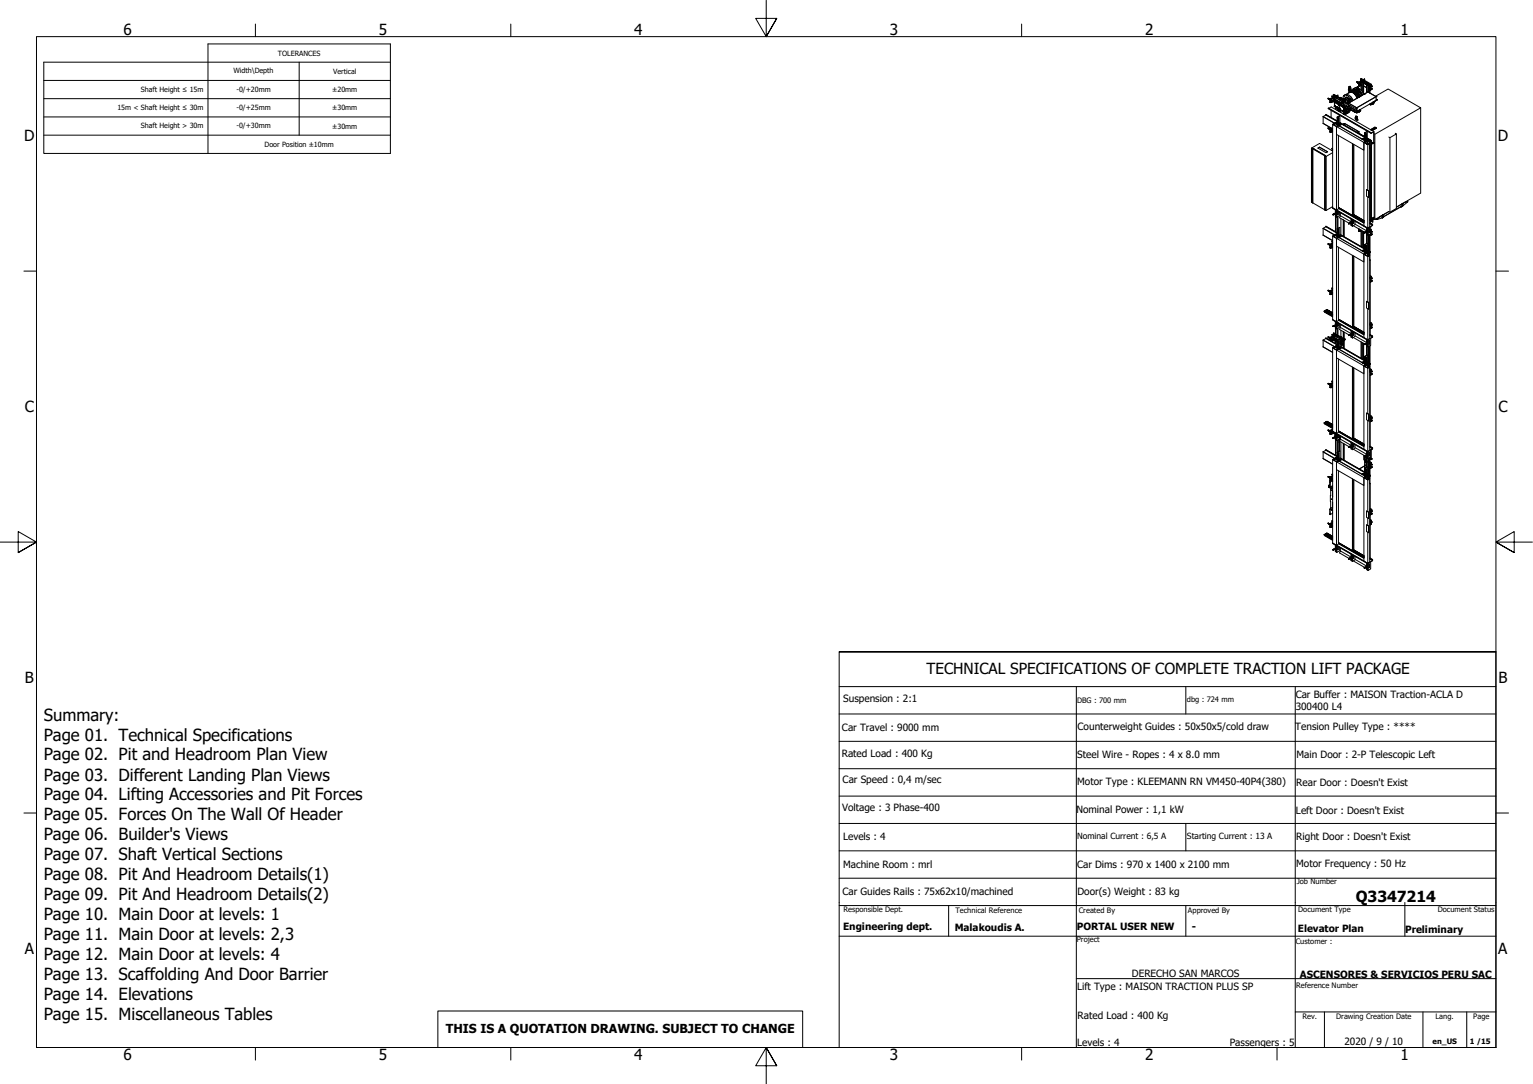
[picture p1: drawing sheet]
<svg xmlns="http://www.w3.org/2000/svg" width="420mm" height="297mm" viewBox="0 0 420 297" stroke-linecap="round" stroke-linejoin="round" font-family="sans-serif">
<defs><g id="words">
<g font-size="4.6">
<text x="12" y="197.4">Summary:</text>
<text x="12" y="202.9">Page 01. Technical Specifications</text>
<text x="12" y="208.4">Page 02. Pit and Headroom Plan View</text>
<text x="12" y="213.9">Page 03. Different Landing Plan Views</text>
<text x="12" y="219.3">Page 04. Lifting Accessories and Pit Forces</text>
<text x="12" y="224.8">Page 05. Forces On The Wall Of Header</text>
<text x="12" y="230.3">Page 06. Builder's Views</text>
<text x="12" y="235.8">Page 07. Shaft Vertical Sections</text>
<text x="12" y="241.2">Page 08. Pit And Headroom Details(1)</text>
<text x="12" y="246.7">Page 09. Pit And Headroom Details(2)</text>
<text x="12" y="252.2">Page 10. Main Door at levels: 1</text>
<text x="12" y="257.7">Page 11. Main Door at levels: 2,3</text>
<text x="12" y="263.1">Page 12. Main Door at levels: 4</text>
<text x="12" y="268.6">Page 13. Scaffolding And Door Barrier</text>
<text x="12" y="274.1">Page 14. Elevations</text>
<text x="12" y="279.6">Page 15. Miscellaneous Tables</text>
</g>
<g font-size="4.2">
<text x="33.9" y="9.6">6</text>
<text x="103.9" y="9.6">5</text>
<text x="173.9" y="9.6">4</text>
<text x="243.9" y="9.6">3</text>
<text x="313.9" y="9.6">2</text>
<text x="383.9" y="9.6">1</text>
<text x="6.7" y="38.7">D</text>
<text x="410.5" y="38.7">D</text>
<text x="6.8" y="112.9">C</text>
<text x="410.7" y="112.9">C</text>
<text x="253.9" y="184.8">TECHNICAL SPECIFICATIONS OF COMPLETE TRACTION LIFT PACKAGE</text>
<text x="6.8" y="187.2">B</text>
<text x="410.7" y="187.2">B</text>
<text x="371.6" y="247.1">Q3347214</text>
<text x="6.8" y="261.4">A</text>
<text x="410.6" y="261.4">A</text>
<text x="33.9" y="290.5">6</text>
<text x="103.9" y="290.5">5</text>
<text x="173.9" y="290.5">4</text>
<text x="243.9" y="290.5">3</text>
<text x="313.9" y="290.5">2</text>
<text x="383.9" y="290.5">1</text>
</g>
<text font-size="3.4" x="122.2" y="283">THIS IS A QUOTATION DRAWING. SUBJECT TO CHANGE</text>
<g font-size="2.7">
<text x="355.1" y="191.3">Car Buffer : MAISON Traction-ACLA D</text>
<text x="231.1" y="192.2">Suspension : 2:1</text>
<text x="355.1" y="194.6">300400 L4</text>
<text x="230.8" y="200.2">Car Travel : 9000 mm</text>
<text x="295.3" y="200">Counterweight Guides : 50x50x5/cold draw</text>
<text x="355" y="200.1">Tension Pulley Type : ****</text>
<text x="230.7" y="207.4">Rated Load : 400 Kg</text>
<text x="295.3" y="207.7">Steel Wire - Ropes : 4 x 8.0 mm</text>
<text x="355.4" y="207.6">Main Door : 2-P Telescopic Left</text>
<text x="230.9" y="214.6">Car Speed : 0,4 m/sec</text>
<text x="295.2" y="215.2">Motor Type : KLEEMANN RN VM450-40P4(380)</text>
<text x="355.3" y="215.3">Rear Door : Doesn't Exist</text>
<text x="230.8" y="222.3">Voltage : 3 Phase-400</text>
<text x="295" y="222.7">Nominal Power : 1,1 kW</text>
<text x="355.2" y="222.9">Left Door : Doesn't Exist</text>
<text x="231.1" y="230.3">Levels : 4</text>
<text x="355.3" y="230.2">Right Door : Doesn't Exist</text>
<text x="231.1" y="237.8">Machine Room : mrl</text>
<text x="295.2" y="237.9">Car Dims : 970 x 1400 x 2100 mm</text>
<text x="355.3" y="237.7">Motor Frequency : 50 Hz</text>
<text x="230.9" y="245.2">Car Guides Rails : 75x62x10/machined</text>
<text x="295.3" y="245.2">Door(s) Weight : 83 kg</text>
<text x="231.1" y="254.8">Engineering dept.</text>
<text x="261.7" y="255">Malakoudis A.</text>
<text x="295.1" y="254.7">PORTAL USER NEW</text>
<text x="326.7" y="254.7">-</text>
<text x="355.7" y="255.5">Elevator Plan</text>
<text x="385.1" y="255.6">Preliminary</text>
<text x="310.2" y="267.8">DERECHO SAN MARCOS</text>
<text x="356.3" y="267.9">ASCENSORES &amp; SERVICIOS PERU SAC</text>
<text x="295.2" y="271.2">Lift Type : MAISON TRACTION PLUS SP</text>
<text x="295.3" y="279.3">Rated Load : 400 Kg</text>
<text x="295.2" y="286.6">Levels : 4</text>
<text x="337" y="286.6">Passengers : 5</text>
<text x="368.5" y="286.4">2020 / 9 / 10</text>
</g>
<g font-size="2.3">
<text x="295.2" y="230">Nominal Current : 6,5 A</text>
<text x="325.3" y="230">Starting Current : 13 A</text>
</g>
<g font-size="2.1">
<text x="295.2" y="192.6">DBG : 700 mm</text>
<text x="325.3" y="192.5">dbg : 724 mm</text>
<text x="355.4" y="242.1">Job Number</text>
<text x="231.2" y="249.9">Responsible Dept.</text>
<text x="261.9" y="250">Technical Reference</text>
<text x="295.7" y="250.1">Created By</text>
<text x="325.6" y="250.2">Approved By</text>
<text x="355.8" y="250">Document Type</text>
<text x="394" y="250">Document Status</text>
<text x="295.1" y="258.2">Project</text>
<text x="355.1" y="258.8">Customer :</text>
<text x="355.2" y="270.7">Reference Number</text>
<text x="357" y="279.3">Rev.</text>
<text x="366.2" y="279.1">Drawing Creation Date</text>
<text x="393.5" y="279.2">Lang.</text>
<text x="403.8" y="279.2">Page</text>
<text x="392.6" y="286">en_US</text>
<text x="402.8" y="286.1">1 /15</text>
</g>
<g font-size="2">
<text x="76.2" y="15.2">TOLERANCES</text>
<text x="64" y="20.1">Width\Depth</text>
<text x="91.3" y="20.3">Vertical</text>
<text x="38.6" y="25.1">Shaft Height ≤ 15m</text>
<text x="64.8" y="25.1">-0/+20mm</text>
<text x="91.1" y="25.2">±20mm</text>
<text x="32.2" y="30.1">15m &lt; Shaft Height ≤ 30m</text>
<text x="38.6" y="35.1">Shaft Height &gt; 30m</text>
<text x="64.8" y="30.1">-0/+25mm</text>
<text x="64.8" y="35.1">-0/+30mm</text>
<text x="91.1" y="30.3">±30mm</text>
<text x="91.1" y="35.2">±30mm</text>
<text x="72.5" y="40.3">Door Position ±10mm</text>
</g>
</g></defs>
<!-- layer: Visible (ANSI) -->
<g fill="none" stroke="#000" stroke-width=".27">
<path d="M363.4 31.5l-.8 .5v1.8l2.6 1.5M363.4 31.4v.1M363.4 31.4l3.1 1.8zM363.4 31.5l3.1 1.8M364 35.2h.1M364 27v.1M364 29.6l11.8 6.9 .7-.4v3.2M364.1 29.6l11.7 6.9M364.1 35l-.1 .2M364.1 26.9l-.1 .1M364.1 35l.1 .3M364.1 26.9l.1 .3"/>
<path d="M364.1 35l.1 .2M364.1 26.9l.1 .2M364.2 29.7l.6-.4 11.8 6.8v3.2l-.7-.4M364.2 35.3h.1M364.2 27.2h.1M364.2 35.3h.3M364.2 27.2l.2 .1M364.2 27.1h.1M364.2 35.2v.1M364.2 27v.2M364.3 35.3h.1M364.3 35.2l-.1 .1"/>
<path d="M364.3 27.2h.1M364.3 27l-.1 .2M364.3 35.2h.1M364.3 27l.1 .1M364.3 35.2l.2 .1M364.3 27l.2 .3M364.3 27v.1M364.4 27.3h.1M364.4 35.2h.1M364.4 27.1h.1M364.4 35.3h.1M364.5 35.4v.1"/>
<path d="M364.5 35.3l-.1 .1M364.5 36.1l.1 .1M364.5 27.2l.1 .9M364.5 28l.1 .1M364.5 35.3v.1M364.5 35.3v.8M364.5 27.2h.1M364.6 35.2l.4 .1zM364.6 36.2h.4zM364.6 35.3h-.1M364.6 35.2l-.1 .1M364.6 27.1l.4 .1z"/>
<path d="M364.6 28.1h.4zM364.6 35.5h.1M364.6 27.4h.1M364.7 35.7l-.1 .1M364.7 35.5l-.1 .1M364.7 27.6l-.1 .1M364.7 27.4h-.1M364.7 35.6l.2 .1M364.7 27.5l.2 .1M364.8 35.1l-.3 .1M364.8 35.5l.2 .1M364.8 27.4l.2 .1"/>
<path d="M364.8 30.2v2M364.8 35.5v.1M364.8 27.4v.1M364.9 27.5h.1M365 35.7h.1M365 27.6h.1M365 35.2h.1M365 35.6v.1M365 27.5v.1M365 27.5h.1M365 35.6h.1M365.1 35.2l-.1 .1"/>
<path d="M365.1 35.7h.1M365.1 27.5l2.6 1.5 .1 .2 .3-.2M365.1 35.6l.1 .1M365.1 35.8l.1 .1M365.1 27.5l2.7 1.6M365.1 27l2.6 1.6 .1-.3M365.1 35.6h.1M365.1 35.6v.1M365.1 27.5v.2l2.7 1.5M365.1 26.3v.2M365.1 26.3l-.1 .1 .3 .1M365.1 26.3l.2 .1"/>
<path d="M365.2 34.1v22.8M365.2 36l-.2 .2M365.3 26.5h.1M365.3 34.1l.5-.1-.2-.1-.4 .2 1.1 .6 .4-.2M365.3 34.1l1 .6 .4-.2M365.3 26.5v.1M365.3 26.6h.1M365.3 26.4v.1M365.3 26.4h.1M365.3 26.4l.1 .1M365.4 26.5h.1M365.4 27.8l-.4 .3"/>
<path d="M365.4 26.5v.1M365.4 25.9v.1M365.4 25.9h.2l2.8 1.6M365.4 26l2.7 1.6M365.5 26.9l2.1 1.3M365.5 27.3v.1M365.5 27.4l-.2 .2M365.6 26.1v.4M365.6 27.7l.3 .1M365.6 27.7h.1M365.6 26.5l-1.1 .6M365.6 26.9h.1"/>
<path d="M365.6 33.9v.4M365.6 26.5h.1M365.6 26.9l.1 .1M365.7 26.5v.1M365.8 26.6h.1M365.7 26.5h.1M365.7 29.1v.1M365.7 29.1h.1M365.7 34v.3M365.7 26.9h.1M365.7 26.2l.1 .1M365.7 26.6h.1"/>
<path d="M365.7 26.7h.1M365.7 27.7v.1M365.7 28.9v.2M365.7 29.2h.1M365.7 28.8l.1 .1M365.7 26.8l.1 .1M365.7 28v.8M365.7 26.8l.2 .1M365.7 26.8l-.1 .1M365.8 26.2v.1M365.8 28.9h.1M365.8 27.8v.1"/>
<path d="M365.8 26.6v.1M365.8 26.3h.1M365.8 34v.4M365.8 29l.1 .2M365.8 29h.1M365.8 26.7l-.3 .3 2.1 1.2M365.8 29.2h.1M365.8 26.4l.1 .1M365.9 33.8h.1M365.9 29.1l-.1 .1M365.9 26.6l-.9 .6M365.9 27.8h.1"/>
<path d="M365.9 26.9h-.3h.1M365.9 26.9h-.2M365.9 33.7v.1M365.9 33.7h.1M365.9 26.4l-.2 .1M365.9 29.2l.4 .2M365.9 33.7l.1 .1M365.9 27.8h-.2M365.9 27.8v.1M365.9 29v.2M365.9 29h.1M365.9 29l.1 .2"/>
<path d="M365.9 29.2h.1M365.9 29v.1M365.9 26.5l-.2 .1M366 29.1l-.1 .1M366 29.2h-.1M366 33.8v.1M366 33.8h.1M366 29.3v.7M366.1 33.7l-.1 .1M366.1 33.6l.1 .1M366.1 33.6l-.2 .1M366.1 33.7h.1"/>
<path d="M366.1 33.6h.1M366.1 26.2h.1M366.2 33.7l-.2 .1M366.2 33.7h-.1M366.2 33.7h.1M366.2 26.8l.1 .1M366.2 26.8v.1M366.2 26.9h.1M366.2 26.8h.3M366.2 29.5h.1M366.3 26.9h.1M366.3 26.3h.1"/>
<path d="M366.3 29.4l.1 .1M366.3 29.5h.1M366.3 34.7l7.5 4.3v2.2l-7.5-4.4zM366.3 29.4h.1M366.3 26.3l.4-.2v.4M366.4 29.3l.1 .2M366.4 29.3h-.1M366.4 29.3h.1M366.4 29.5h-.1M366.4 29.4h-.1M366.4 29.4v.1M366.4 29.5l.8 .5"/>
<path d="M366.5 29.6v.6M366.5 29.5l-.1 .1M366.5 29.4h-.1M366.5 26.8l-.2 .1M366.5 32.1l.7-.4v2.2M366.5 32.1h.1M366.5 34.3h.1M366.5 29.6v.7M366.5 32.1v1.3M366.5 33.5v.8M366.5 34.3l.4 .3M366.5 32.1l.4 .2"/>
<path d="M366.5 29.5h.1M366.5 26.7h.1M366.6 26.7h.1M366.6 34.4v.1M366.6 33.5h.2M366.6 32.4l.1 .5zM366.6 33.7l.1 .5zM366.7 33h.1M366.7 32.4l.1 .5M366.7 33.7l.1 .5M366.7 33.7h.1M366.7 33.2h.1"/>
<path d="M366.7 33v.3M366.7 34.5l-.4 .2v22.8l-1.1-.6M366.7 33.2l.1 .1M366.7 33.2l-.6 .4M366.7 26.1l-.4 .2M366.7 30v.1M366.7 29.7v.7M366.8 33.4v.1M366.8 33.1l-.2-.1v.3M366.8 33.1v.4M366.8 34.2h-.1M366.8 33.4l-.6 .3"/>
<path d="M366.8 30.2h.1M366.8 29.8v.4M366.8 37.1v20.1l-.5 .3M366.9 32.3v2.3zM366.9 34.2l.2 .1M366.9 34.5h.1M367 29.5h.1M367 28.8h.1M367 29.6h.1M367 28.9h.1M367.1 29.4h.1M367.1 28.8h.1"/>
<path d="M367 29.4h.1M367 29.9v.3M367.1 29.6h.1M367.1 34.3l-.2 .1M367.1 34.3v.1M367.1 29h.1M367.1 29.5h.1M367.1 27.2l.1 .1M367.2 27.3h.1M367.1 26.8h.1M367.1 27.2h.1M367.1 30l.1 .1"/>
<path d="M367.1 28.9h.1M367.1 34.1h.3M367.1 29.9v.1M367.1 30.1l-.1 .2-.3-.1M367.1 28.8l.1 .1M367.1 30h.1M367.1 27.3h.1M367.2 29h-.1M367.2 28.9h.1M367.2 30.1h.1M367.2 29.4l-.1 .2M367.2 29.9l.1 .2"/>
<path d="M367.2 30.1v.2M367.2 28.9v.1M367.2 29.5l-.1 .1M367.2 29.9l-.1 .1M367.2 28.9l-.1 .1M367.2 33.9l.4 .3-.6 .3 6.4 3.7M367.2 33.6l6.8 3.9M367.2 33.7l6.8 4v-1.3M367.2 31.7l-.6 .4 .3 .2M367.2 33.9l-.3 .2M367.3 26.8l.3-.1v.3M367.3 29.8l.1 .3"/>
<path d="M367.3 29.8l-.1 .1M367.3 29.8h.1M367.3 27.1l-.2 .1M367.3 30.1h-.1M367.3 29.9h-.1M367.3 29.9l-.1 .2M367.4 29.8v.2M367.4 29.8v.3M367.4 29.8v.1M367.4 29.8h-.1M367.4 26.9h.1M367.4 30.1l.6 .3"/>
<path d="M367.4 29.9h-.1M367.4 34.1v.1M367.4 27.2h.1M367.4 30h.1M367.4 27.2l-.2 .1M367.4 30v.1M367.5 27.3h.1M367.5 27h.1M367.5 26.9h.1M367.5 26.9v.1M367.5 30.2l-.6 .3M367.5 30.5v.2"/>
<path d="M367.5 30.2v.6M367.5 30.3l-.5 .3M367.5 30.3l-.4 .3M367.5 26.7l-.3 .1M367.5 26.7h.1M367.7 28.9h.1M367.5 27h.2M367.6 28l.1 .1M367.6 28l-.1 .1M367.6 27h.1M367.6 28v.1M367.7 28.2h.1"/>
<path d="M367.6 27l.5 .1M367.6 34.1l-.7 .4M367.7 28h.1M367.7 28.8l.1 .2M367.7 27v.1M367.7 27.9l.1 .1M367.7 27.9l-.1 .1M367.8 29.2h.1M367.8 29h-.1M367.8 28.3l-.1 .3M367.8 28l-.1 .1M367.8 28.9v.1"/>
<path d="M367.8 29h.1M367.8 28.1h.1M367.9 28.1h-.1M367.9 27.7l.1 .1M367.9 27.7h.1M367.9 29.2l.1 .1M367.9 30.5l.1 .1M367.9 30.5h.1M367.9 29.2h.1M367.9 29.2h.2l-.1 .1M367.9 30.4l.2 .1M368 27.2h.1"/>
<path d="M368 27.8h.1M368 27.2l.2 .2M368 30.6h.1M368 29.3h.1M368 29.2v.1M368 30.4v.1M368 28l.2 .1M368 28l-.3 .2M368 27.9l-.3 .3M368.1 27.7h.1M368.1 27.9h-.1M368.1 27.1h.1"/>
<path d="M368.1 27.9l.3 .1M368.1 29.1h.1M368.1 30.3h.1M368.1 29.1v.2M368.1 30.3l.1 .2M368.1 29.1h-.1M368.1 30.3h-.1M368.1 29h.1M368.1 27.6l-.2 .1M368.1 29v.1M368.1 27.9l-.1 .1M368.1 29.1l-.1 .1"/>
<path d="M368.1 29.1l-.1 .2M368.1 30.4h-.1M368.1 30.4l-.1 .1M368.2 27h.1M368.1 27.3h.1M368.1 28.1l.1 .1M368.1 28.2h.1M368.1 29l-.3 .2M368.1 28.1l-.3 .2M368.1 28.2l-.3 .1M368.2 27.6h.1M368.1 27.1l-.1 .1"/>
<path d="M368.1 29l.2 .1M368.2 29.1v.1M368.2 30.3v.2M368.2 29l-.1 .1M368.2 30.3h.1M368.2 27.3l.2-.3v.5M368.2 27.9l-.1 1.1M368.2 29.1h.1M368.2 29.1v.2M368.2 27.4h.1M368.2 29l.2 .1M368.2 30.5l-.1 .1"/>
<path d="M368.2 30.3l-.1 .1M368.2 27.3h.1M368.2 27.7l.2-.2v.5M368.2 27.3l.1 .1M368.2 28.9l-.1 .1M368.2 28.9v.1M368.2 28.9h.1M368.2 28.9l.2 .1M368.2 28v.9M368.2 30.6v.5M368.2 27.7l-.2 .1M368.2 30.5l-.2 .1"/>
<path d="M368.2 29.3h.1M368.2 30.5h.1M368.3 30.6v.5M368.3 33.9l.1 .1M368.3 27.4h.1M368.3 33.9v.3M368.3 27.4l.1 .1M368.3 29.1h.1M368.3 28.9h.1M368.3 28.9l.1 .2M368.4 27.4h.1M368.4 31.3h.2l-.2 .1"/>
<path d="M368.4 29h.1M368.4 26.2l-.3 .8M368.4 29.2l-.1 1.9M368.4 26.1l.5-.1 .7 .3 .9 1.4M368.4 26.1l.1 .2M368.4 29l.1 .1M368.4 26.2h.1M368.4 27.5l-.2 .1M368.4 30.8h.1M368.4 34.3l-.1-.4 .2-.1v.5M368.4 34v.3M368.4 26.2v.1"/>
<path d="M368.4 27.5v1.5M368.4 30.8v.2M368.4 30.7h.1M368.4 27.8h.1M368.4 27.6h.1M368.4 29.8h.5zM368.4 29.2v1.5h.4M368.4 29.7h.1M368.4 29.1h.1M368.4 29.3h.1M368.4 30.2h.1M368.4 29.8h.1"/>
<path d="M368.4 31.3h.1M368.4 27l-.3 .1M368.4 28.8l.1 .1M368.4 29.6h.1M368.4 29.5l.2 .1zM368.4 27.4l.2-.1v.4M368.4 29.3l.8 .5M368.4 28.9l1 .5M368.4 29.4l.6 .3M368.4 30.3h.1M368.4 26.1h.1M368.4 27.7h.1"/>
<path d="M368.4 27.5h.1M368.5 29.7h.1M368.4 26.1l.6-.2 .6 .1 .7 .6 .5 1M368.5 27.7h.1M368.5 27.7h-.1M368.5 29.6v.1M368.5 29.6h.1M368.5 29.1h.1M368.5 30.3h.1M368.5 30.5h-.3M368.5 29.3h.1M368.5 29.2v.1"/>
<path d="M368.5 30.5h.1M368.5 29.1v.1M368.5 30.3v.2M368.5 29.3h-.1M368.5 27.3h-.1M368.5 27.3l.5 1.9M368.5 33.8l-.2 .1M368.5 33.8h.1M368.5 33.8l3.9 2.3-.3 .2-.2-.1M368.5 33.8l3.9 2.3M368.6 29.6h.1M368.6 29.6l-.2 .1"/>
<path d="M368.7 30.4h.1M368.7 29.7h.1M368.8 30.4h.1M368.8 29.8h.1M368.8 30.5h.1M368.8 30.7h.1M368.8 30.2h.1M368.8 30.7h-.4M368.8 30.2h-.4M368.8 30.3h-.3M368.8 30.4v.1M368.9 30.3h.1"/>
<path d="M368.9 30.5h.1M368.9 30.4v.1M368.9 30.5h-.1M368.9 30.4l-.1 .1M368.9 29.8h.1M368.9 30.2v.1M368.9 29.8l.1-.1v.4M368.9 28.1h.1M368.9 28.1l.4 .3M368.9 31l.1 .1M368.9 31.1h.1M368.9 28.8l.7 .4"/>
<path d="M369 30.1h.1M369 26.7l.7 .3 .4 1M369.1 31h.1M369.1 30v.6M369.2 30.9h.1M369.2 30.6v-.8v.8M369.3 29.5l2.3 1.3M369.3 28.3h.1M369.3 27.5h.1M369.3 29.1l-.2 .1M369.3 27.5v.8M369.3 27.5v.5"/>
<path d="M369.3 30.5h.1M369.3 30.5l-1.1 .7v-.7M369.3 27l-.4 .3v.8M369.3 27h.1M369.3 27l.4 .2M369.3 26.9l.4 .2M369.3 30.5l-1.1 .7M369.4 30.8h.1M369.4 30.8l-.5 .3M369.4 30.6l.2 .1M369.4 30.5v.1M369.4 29.2l-.2 .1"/>
<path d="M369.5 27h.1M369.5 27.9l.2 .2M369.5 29.2l-.2 .1M369.6 25.5l.2-.3 .4-.1 1.1 .6M369.6 27.3l.1 .5M369.6 30.1h.1M369.6 28.8v.1M369.6 24.3v.4M369.6 29.3l-.3 .2 2.2 1.3M369.6 28.3h.1M369.6 28.7l2.2 1.2v-.3v.3M369.6 28.7v.6z"/>
<path d="M369.6 28.9v.1M369.6 28.3v.4M369.6 27.3l.1 .4M369.6 24.7l.1 .1M369.6 24.7h.1M369.7 27.1h.1M369.6 30v.1M369.6 29.1h.1M369.6 27.3l.2 .4-.2 .2M369.6 29.7v.3M369.6 29.3l2.2 1.3M369.6 29.3h.1"/>
<path d="M369.6 28.2h.1M369.7 29.1l-.1 .2M369.7 29.1h.1M369.7 30.7l-1.1 .8M369.7 30.7l-1.3 .7M369.7 23.8l.1 .2 .2-.2M369.7 23.8l.4-.1zM369.7 27.8h.1M369.7 30v.1M369.7 30.7l-1.2 .7M369.7 27.8l-.3 .2M369.7 24.4v.4"/>
<path d="M369.7 24.2v.2zM369.7 25.4v.1M369.7 28.1h.1M369.7 28.1l-.4 .3M369.7 27.2l-.4 .3M369.7 30.1h-.1M369.7 29.1h.2M369.8 28.1h.1M369.7 27.2h.1M369.8 29.8h.1M369.8 29.8l1.6 1M369.8 27.2l-.5 .3"/>
<path d="M369.8 23.9v.1M369.8 27.1v.1M369.8 28.1l-.1 .1M369.8 27.8h.1M369.8 27.7h.1M369.8 27.7h-.1M369.8 23.9l-.1 .3M369.8 27.6v.1M369.8 27.6h.1M369.9 25.3l-.9 .6M369.9 24l.2 .3-.4 .3M370 23.9l-.2 .4z"/>
<path d="M370 30.2l-.1 .1M370 28.9l-.3 .2M370 23.9l.2 .4-.3 .4-.1-.4M370 23.8v.1M370 29.7h.2zM370.1 27.2h.1M370.1 23.7l.2 .7-.6 .4M370.1 30v.4M370.1 24.8l-.4 .2v.2M370.1 27.1l.1 .1M370.1 27.2v.1M370.1 27.1l.1 .2"/>
<path d="M370.2 25.2h.1M370.2 24.8h.1M370.2 27.1h.1M370.2 27.2l-.1 .1M370.2 27.1v.1M370.2 24.8l1 .6-.8-.4M370.2 30.1v.2M370.2 27.2v.1M370.3 24.7h.1M370.3 24.7l-.2 .1M370.3 24.7l.3 .2M370.3 30.2h.1"/>
<path d="M370.4 30.2l-.9 .5M370.5 25l-.7 .2M370.6 24.5h.1M370.5 24.6v.3M370.6 24.9h.1M370.7 24.8l.2 .1h-.2M370.7 24.8v.1M370.7 24.9h.1M370.8 24.8h.1M370.9 24.8h.1M370.9 24.8v.1M371 24.7l-.1 .1"/>
<path d="M371 24.7v.1M371 25.2h.2M371 25.1h.1M371 25.1v.1M371 24.8h-.1M371 24.3l.3 .2M371 24.8h.1M371 24.8v.3M371 24.3l-.4 .2M371 24.9l.1 .2M371 39.6v19.3M371 30.3h.1"/>
<path d="M371.1 25v.1M371.1 24.9h.1M371.1 24.9h-.1M371.1 24.2h.1M371.1 25.1h.1M371.1 24.2l-.1 .1M371.1 24.2l1.6 1 .5 1v-.2M371.1 24.8h.1M371.1 24.8l.1 .4M371.1 24.2v.1M371.2 24.6h.1M371.2 24.5v.1"/>
<path d="M371.2 25.2v.5M371.2 25.2h.1M371.2 25.7h.1M371.2 24.5h.1M371.2 24.5l.1 .1M371.2 24.5l-.5 .3M371.3 24.7l.4-.1zM371.3 24.7v.1M371.3 24.8h-.1M371.3 24.7l-.2 .1M371.3 24.5h.1M371.3 25.3v.4"/>
<path d="M371.3 25.1v.2zM371.3 24.6h.1M371.3 24.5l.2 .1M371.3 24.6h-.1M371.3 25.5h.1M371.3 24.8v.3M371.4 25.2v.4M371.4 30.7l.1 .1M371.4 30.8h.1M371.4 25.7l.6 1.2M371.5 25.2l.1 .2M371.5 25.2l.1 .1"/>
<path d="M371.5 30.8l.6-.3zM371.5 24.9l.2 .3-.4 .4M371.5 24.8h-.2M371.5 24.8l-.1 .4zM371.5 24.8h.1M371.5 30.8l.4 .2M371.6 31.8l.4 .1zM371.6 31.8l-.2 .7 .2 .3 .4 .1M371.6 25.2v.1M371.6 25.2h.1M371.6 24.8l.2 .5-.4 .3M371.6 25.2l.1 .1"/>
<path d="M371.6 25.7l.6 1.1M371.6 24.8h.1M371.6 25.3h.1M371.6 25.6l.7 1.1M371.6 30.7l.3 .3M371.7 25.3h.1M371.7 32l-.2 .5 .3 .3 .1-.4M371.7 25.2h.1M371.7 32h.1M371.7 25.1l-.2 .1M371.7 32l.2 .4M371.7 25.5l.2 .2"/>
<path d="M371.7 32.1l-.1 .3 .3 .4M371.8 30.3h.1M371.8 30.7h.1M371.8 24.5l.9 .4 .7 1.2-.5-1-.4-.4-.2 .1M371.8 24.5l.6 .2M371.8 30.4v.2M371.8 25.6h.1M371.8 30.5h.1M371.8 30.4h.1M371.8 30.3v.1M371.8 30.4v.1M371.8 29.5h.1"/>
<path d="M371.8 29.5v.1M371.8 29.5v1.1M371.8 30.6h.1M371.9 25.5l-.1 .1M371.9 25.6v.1M371.9 32.1l.1 .2M371.9 25.6h.1M371.9 25.6h-.1M371.9 22.5l.1 .1M371.9 24.5h.1M371.9 24.5h-.2M371.9 32.4l.2 .1z"/>
<path d="M371.9 30.6l.1 .1h-.2M371.9 24.4h.1M371.9 26.7h.1M371.9 25.7l.5 .7M371.9 32v.1M371.9 24.2l.1-.2-.1 .2h.2M371.9 24.2h.1M371.9 24l.1 .2M371.9 25.7h.1M371.9 22.4v.1M371.9 25h.2M371.9 24l.1 .3"/>
<path d="M371.9 25h.1M371.9 22.4l.2 .1M372 25v.1M372 25h.1M372 24.1l-.1 .1M372 24h-.1M372 36.3h.1M372 24.1v.1M372 32.5v.4M372 36.3l2 1.2M372 36.3l2 1.1M372 31.9l-.1 .2-.2-.1"/>
<path d="M372 24.2h.1M372 25.1h.1M372 24v.1M372.1 25h.1M372 25.8l.4 .6M372 25.8l.3 .6M372 32.9h.1M372 25h-.1M372 24h.1M372 22.6h.1M372 30.5h.1M372 24.3h.1"/>
<path d="M372.1 32.5l-.1 .4M372.1 24v.2M372.1 25.8l.3 .5M372.1 25l-.1 .1M372.1 24l.1 .2M372.1 22.5v.1M372.1 23.8l-1 .4M372.1 22.6v.1M372.1 22.5h.1M372.1 23.9l-.1 .1M372.1 22.7h.1M372.1 24.7l.2 .2"/>
<path d="M372.1 23.8h.1M372.1 22.5l.1 .1M372.1 23.8v.1M372.1 22.7l.1 .1M372.1 22.5l-.1 .1M372.1 23.9h.1M372.1 24.2h.1M372.1 23.9l.1 .1M372.1 30.5l.4 .2 .2-.2M372.1 25.4l.1 .1M372.1 25.7l.4 .6zM372.1 25.5h.1"/>
<path d="M372.1 22.5l.2 .1M372.2 25.4h.1M372.2 25.4v.1M372.2 25.7l.3 .6zM372.2 25.5h.1M372.2 25.5h-.1M372.2 25.3v.1M372.2 25.3v.2M372.2 22.5h.1M372.2 25v.1M372.2 25.1l.5 .2 .4 .9M372.2 25.3l-.1 .1"/>
<path d="M372.2 24.1l.1 .2M372.2 22.6h.1M372.2 22.7l.1 .1M372.2 25.1l-.5 .4M372.2 25.2l.1 .1M372.2 25.2h.1M372.2 24.2l-.3 .2M372.2 24.3h.1M372.3 24.2h.1M372.3 25.4h.1M372.3 25.4h-.1M372.3 24.8h.1"/>
<path d="M372.3 25.7l-.3 .1M372.3 24.8l.4 .4M372.3 25.4l-.6 .1M372.3 25.6h.1M372.3 25.3l.5 1.1M372.3 25.6l.3 .7M372.3 25.3l.2 .3M372.3 25.4v.2M372.3 30.5h.1M372.3 22.6l.1 .2M372.3 24.3l-.5 .2M372.3 24.3l.9 .6 .5 1"/>
<path d="M372.3 24.2l-.4 .3M372.3 30.6l-.4 .3M372.3 22.6v.1M372.3 22.6v.2M372.4 22.6v1M372.4 24.9l.1 .1M372.4 24.7l-.1 .1M372.4 24.7h.1M372.4 26.4v.3M372.4 24.9h.1M372.4 26.7h.1M372.4 26.6h.1"/>
<path d="M372.4 22.6h.1M372.4 23.5h.1M372.4 22.6v.9M372.4 30.7l-.5 .3M372.4 23.5l.4 .1zM372.4 22.6h.4zM372.4 36.1h.1M372.4 36.1l-.5 .2M372.4 36.1v.4M372.4 25h.1M372.5 25h.1M372.5 22.9h.1"/>
<path d="M372.5 25l-.9-.5 .3 .8-.3 .3-.3 .1M372.5 22.8v.1M372.5 23v.1M372.5 24.4h.1M372.6 24.4h-.1M372.6 24.4h.1M372.6 26.4h.1M372.6 24.4l.1 .1M372.7 26.5h.1M372.7 26.4h.1M372.7 26.4h-.1M372.7 24.4h-.1"/>
<path d="M372.7 30.1h.1M372.7 26.4v.1M372.7 30.1l-.6 .4M372.7 26l.1 .4M372.7 26.3h.1M372.8 26.4h.1M372.7 30.2l-1.1 .6M372.7 26.3l-.4 .1M372.8 30.2l.1 .1-.1 .2M372.8 30.5l-.3 .2-.4-.2M372.8 30.1l-.1 .4M372.8 23h.1"/>
<path d="M372.8 25.3l.3 .5M372.8 23v.1M372.9 22.9h-.3l.2 .2M372.9 23l-.1 .1M372.9 23h.1M372.9 22.2v-.5l.3-.2 2.7 1.6-.1 .1M372.9 22.2l-.5 .4M372.9 26.3v.1M372.9 22.2l.2 .1M372.9 30.3l-.1 .1M373 22.5v.6M373 23.1l.1 .1"/>
<path d="M373 22.2h.1M373 22.1h.1M373 22.2v.1M373 22.1v.1M373 22.3h.1M373.1 22.3h.1M373.1 22.2h.1M373.1 22.2v.1M373.1 22.1h-.1M373.1 22.2l.1 .1M373.1 22.4v2.4M373.1 23.4l-.3 .2"/>
<path d="M373.1 23.4l-.3 .1M373.1 22.5l-.3 .1M373.1 22.1h.1M373.1 21.9v.2M373.1 22.1h.1h-.2M373.1 22.2h.2M373.3 22.2h.1M373.3 22l.4 .2M373.4 38.1v.1M373.4 38.1h.1M373.4 38.1l.1 .1zM373.4 22.1l-.3 .3v2.4"/>
<path d="M373.4 22.1h.1M373.4 22.1l-.1-.1v.2M373.4 38.2l.6 .3M373.4 38.2h.1M373.5 38.2h.1M373.5 22.2h.1M373.5 22.2l-.7 .4M373.5 38.1v.1M373.5 38.1h.1M373.5 22.2l.2 .3M373.5 22.4l.2 .1M373.5 22.5v.1"/>
<path d="M373.5 22.6h.1M373.6 22.6l.1 .1M373.6 22.5h.1M373.6 22.5l.2 .1M373.6 22.6h.1M373.6 38.1h-.1M373.6 38.1h.1M373.6 22.5l.2 .2M373.6 37.9l.1 .2M373.6 37.9h.1M373.6 37.9l.1 .1M373.7 21.8l.3-.2-.1 .4"/>
<path d="M373.7 22.7h.1M373.7 22.5h.1M373.7 22.5v.1M373.7 38.1l-.2 .1M373.7 38l-.1 .1M373.7 38h.1M373.7 22.6v.1M373.7 38h-.3M373.7 38v.1M373.7 25.8h.2M373.7 22.3v.1M373.7 22.7v3.1"/>
<path d="M373.7 22.5h.2zM373.7 25.8h.1M373.7 22.7l.9 .6M373.7 23.6l.8 .4M373.7 22.4h.1M373.8 22.7h.1M373.8 22.6h.1M373.8 22.6l-.1 3.2M373.8 39v22.9l1.1 .6 .5-.3v-22.9M373.9 25.8h.1M373.9 22.4v.1M373.9 22.6h.1"/>
<path d="M373.9 22.7h.1M374 21.9v.1M374 36.4l.7-.4v2.2M374 37.9v.8l.4 .2M374 36.4l.4 .3M374 21.9l-.1 .1M374.1 36.4l.3 .2M374.2 37.4l.1 .5-.1-.1M374.2 36.7l.1 .5M374.2 38.4l.1 .1M374.2 38.1l.1 .4M374.2 37.8l.1 .1"/>
<path d="M374.2 37.4h.1M374.2 37.1l.1 .1M374.2 36.7h.1M374.2 38h.1M374.2 37.5h.1M374.2 37.4v.2M374.2 38v.4M374.2 37.6h.1M374.2 37.6l-.6 .3M374.2 38.8l-.4 .2 1.1 .6 .5-.3-.2-.1 .2 .1-.5 .3-1.1-.6 .4-.2-.4 .2M374.2 37.7h.1M374.3 38.5h.1"/>
<path d="M374.3 37.7l-.6 .3M374.3 38.8v.5M374.4 36.7v2.2zM374.4 22.9h.1M374.4 22.8h.1M374.4 23h.1M374.4 38.7h.1M374.4 38.8l.1 .1M374.4 22.8l.1 .2M374.4 23l.1 .1M374.5 22.8h.2zM374.5 23h.1"/>
<path d="M374.5 22.8l.2 .3M374.5 23l.2 .1M374.5 23.3l.1 2.1M374.5 23.1h.1M374.5 22.9h.1M374.5 23v.1M374.6 38.7l-.2-.1 .2 .1h-.2M374.6 38.7h.1M374.6 23.1h.1M374.6 22.9h.1M374.6 23.1l.1 .1M374.6 23.4l.3-.2v2"/>
<path d="M374.6 22.8l.1 .1M374.6 22.8v.1M374.7 23.1h.1M374.7 23h.1M374.7 22.9h.1M374.7 22.8h.1M374.7 23.2h.1M374.7 22.9l.3 .2M374.7 22.9l.7 .3M374.7 38.2l.4 .3-.6 .3M374.7 38.1l.8 .4M374.7 36l-.6 .4"/>
<path d="M374.7 38.2l-.3 .2M374.7 37.9l1.2 .6M374.8 38.4h-.2h.3M374.8 38.4h-.2M374.8 38.4l.1 .1M374.8 23.2l-.3 .1v2.1M374.8 23.2h.1M374.8 39h.1M374.9 23.2h.1M374.9 39.6v12.5M374.9 25.2l-5.3 3.1M374.9 38.5h.1"/>
<path d="M374.9 25.2h.1M374.9 25.2l2.3 1.3v1l-5.3 3.1v-1M375 23.1h.1M375 23.1l-.2 .1M375.1 23.1h.1M375.1 23.1l-.2 .1M375.1 23.1l.3 .2M375.1 38.5l-.7 .3M375.2 39.2v.2M375.2 23.3h.1M375.2 23.3v.2M375.2 23.5h.1"/>
<path d="M375.2 23.2v.1M375.3 23.3l.2 .1M375.3 23.4l-.1 .1M375.3 23.4h.2M375.3 23.3v.1M375.3 28.6l.4 .2M375.3 38.7v.6M375.3 23.5h.1M375.3 23.5l.3 .1M375.4 23.4h.1M375.4 23.6h.1M375.4 23.5h.1"/>
<path d="M375.4 23.5v2M375.4 23.3h-.1M375.4 28.5l.3 .3M375.4 39.8v.8M375.4 39.8h.1M375.4 23.2v.1M375.4 24.6l.2 .1M375.4 23.2h.1M375.5 23.7l.1 .1M375.5 23.4h.1M375.5 28.4l.2 .1M375.5 38.4l-.8-.5 .9 .6"/>
<path d="M375.5 38.7h.1M375.5 38.4v.1M375.5 38.5l-.7 .5M375.6 38.5l-.8 .5v.6v-.6M375.6 23.6h.1M375.6 38.4h-.1M375.6 23.8v.1M375.6 28.4l.2 .1-.3-.1M375.6 24l.4 .4M375.6 23.4l-.2-.1 .3 .1M375.6 23.9v.7M375.6 24.4h.1"/>
<path d="M375.7 23.6h-.1M375.7 23.8l-.1 .1M375.7 23.8h-.1M375.7 24.4l-.1 .1M375.7 24.4h.1M375.7 23.6h.1M375.7 23.3v.5M375.7 23.8h.1M375.7 23.5l.3 .1M375.7 23.3v.3M375.8 23.2l-.1 .1M375.8 36.4h.1"/>
<path d="M375.8 23.3h-.1M375.8 28.3l.4 .2M375.9 38.5l-.5 .1 .1 .1M375.9 38.5l-.3 .2M375.9 38.5h.1M375.9 38.5v21.5M376 24.5l-.4 .1M376 24.4l-.4 .2M376 35.6h.1M376 35.6l-.1 .1M376 23.6v.2l-.2-.1M376 24.4h.1"/>
<path d="M376 23.6l-.3 .2M376 24.4v.1M376 23.6l-.3 .1M376 23.6v.2M376 23.8h.1M376 24.2h.1M376.1 28.4l-.4 .3M376.2 28.5l-.5 .3M376.2 28.5h.1M376.2 28.2l.2 .2M376.2 28.1v.4M376.3 28l-.1 .2"/>
<path d="M376.3 28.1h.1M376.3 39.3l-.4 .2M376.4 28l.1 .1h-.2M376.4 35.4l.6-.3zM376.4 35.4h.1M376.4 28.4h.1M376.4 28.4l-.1 .1M376.5 27.9l.2 .3-.3 .1M376.6 39v20.5l-.7 .4 .2 .1M376.6 36.1l-.8 .4M376.7 28.1l-.4 .2M376.9 34.9l-1.2 .6"/>
<path d="M376.9 34.9l-1.3 .6M376.9 35h.1M376.9 35l.2 .1M377 27.6h.1M377 27.6l.5-.3zM377 27.7l-.7 .3M377 26.4l3.4-2 9 5.1-12.6 7.3-.2-.2M377.2 27.1l.3 .2M377.2 35l-1.2 .7M377.2 35.1l-1.2 .6M377.2 35.1l-1.1 .7M377.2 35.1h.1"/>
<path d="M377.4 27.4l-1.2 .7M377.4 27.4h.1M380.6 37.5l.3 .2v20.4M382.4 36.5l.3 .2-1.8 1M382.7 36.7v20.4l-1.8 1-.3-.1-3.8 2.2v-23.4M389.4 29.5v23.4l-6.7 3.9M359.5 55.4h.1M359.4 40.6v14.8M359.5 40.6l2.2-1.3 3.5 2.1M359.5 40.6l.2 .2M359.5 55.4l.2 .1M359.7 40.8h.1"/>
<path d="M359.7 55.5h.1M359.8 40.8h.1M359.8 55.6h.1M359.8 40.8v14.8M359.8 55.5h-.1M359.8 40.8l3.3 1.9M359.8 55.6l3.3 1.9M359.8 40.7l-.1 .1M359.9 40.7l3.3 1.9M359.9 40.7l-.1 .1M361.4 40.5v.2M361.7 40.3l-.5 .3"/>
<path d="M361.7 40.3l2.2 1.3-.5 .3-2.2-1.3M361.7 40.4l2.2 1.2M363.1 57.5h.1M363.1 42.7v14.8M363.2 42.6l-.1 .1M363.2 42.6h.1M363.2 42.6v.1M363.2 42.7h-.1M365.1 40.7l-.1 .1 .2 .1M365.2 41.8l-1.8 1.1-.3-.2M365.2 56.6l-1.8 1.1-.3-.2M365.2 56.9l9.7 5.7 1.3-.9"/>
<path d="M365.2 40.8v.1M365.2 40.7l-.1 .1M365.2 41.3h.1M365.2 41l-.3 .2M365.3 58.8l.1 .1M365.3 58.8h.1M365.3 58.7l.2 .1M365.4 58.7l.1 .1M365.4 58.8v.1M365.5 58.8l-.1 .1M365.5 58.8h.1M365.5 58.6l.1 .1"/>
<path d="M365.5 58.6l-.1 .1M365.6 58.7v.1M365.6 58.7l-.1 .1M365.6 58.8h-.1M365.6 58.6h.1M365.6 58.6v.1M365.6 58.6l.1 .1M365.6 58.7l-.2 .1M365.6 58.7h.1M365.7 58.7h-.1M366 57.5v.9M366 58.5v.8l.4 .2"/>
<path d="M366 59.3v4.2M366.1 58.3l.1-.3v.6l-.1-.1M366.1 57.6l.1 .3M366.1 58.5h.1M366.1 58.7l.1 .5zM366.2 58v.1M366.2 58.4v.2M366.2 58.7h.1M366.2 58.7v.5M366.2 57.6v.3M366.2 58.1v.2M366.2 58.4h.1"/>
<path d="M366.2 58.3h.1M366.2 58.3l-.6 .3M366.2 58.2v.1M366.2 58.4l-.5 .3M366.4 59.5h.1M366.5 59.5v4.3M366.5 59.4v4.6M366.6 57.9l.1 .9v-.1M366.7 59.3v3.3M366.7 58.6l-.1 .2M366.7 57.9v.8M366.8 57.1l7 4"/>
<path d="M366.8 56.9l7 4.1M367.1 58.1v1l-.7 .4M367.4 58.3v.8M367.5 59.9v4.5M370.3 60v.8M370.7 59.1h.1M370.9 58.9l2.9 1.8-2.9-1.7M371 58.9l2.8 1.6M371 58.9h.1M371 58.9l-.3 .2M371 58.8l2.8 1.7M374.5 52l.6 .3"/>
<path d="M374.9 54v8.6M375.1 52.3v1.8zM375.1 52.3l-.6-.3v1.8l.6 .3M375.4 40.6h.1l-.1 20.5M375.4 40.6h.1M375.9 59.9l.1 .2M375.9 60l.1 .1M375.9 59.9l.2 .1M376.1 59.8l.1 .3M376.1 59.8l.1 .1M376.1 59.8l.2 .1M376.2 59.8l.1 .1z"/>
<path d="M376.3 59.9v.3l-.4 .1M376.3 59.9l.3-.3v.4l-.3 .2M376.3 59.9h.1M376.4 59.9h.1M376.4 59.8l-.1 .1M376.6 59.5v.1M377.1 60l.3 .1M377.4 59.8v.3M377.6 59.9l-.4 .1 .2 .1M378.1 59.4h.1M378.2 59.4l-.7 .7M378.3 59.3h.1"/>
<path d="M378.3 59.3l-.8 .8M378.8 59.1h.1M378.8 59.1l-.5 .2M378.8 59h.1M378.8 59.7h.1M378.8 59.7l-1.3 .5M378.9 59h.1M378.9 59.5v.1M378.9 59l-.1 .7M378.9 59.5h.1M379.2 59.4l-.3 .2M379.2 59.5l-.4 .2"/>
<path d="M384.3 56.5l-5.4 3.1M384.3 56.5h.1M384.3 55.9h.1M384.3 55.8v.6M384.4 55.8v.7l-.4 .2M384.4 55.8h.1M384.4 55.8v.7l-.5 .2M384.4 55.8l.1 .6M384.5 55.8h-.1M385.7 55.2l.1 .1M385.7 55l-.1 .3M385.8 55.3l-1.3 .5"/>
<path d="M385.8 55.3l-.8 .1M385.8 55.3l-1.3 1.1-.1-.6M362.6 64.4h.1M362.6 64.4l2.6 1.5M363.4 62.1l-.8 .5v1.8M363.4 62v.1M363.4 62l3.1 1.8zM363.4 62.1l3.1 1.8M364 79.7h.1M364.1 79.6l-.1 .1M364.1 66.8l-.1 .1M364.1 79.6l.1 .2"/>
<path d="M364.1 66.8l.1 .2M364.1 79.6l.1 .1M364.1 66.8l.1 .1M364.2 79.8h.1M364.2 67h.1M364.2 67l.2 .1M364.2 79.7v.1M364.2 66.9v.1M364.2 66.9h.1M364.3 79.8h.1M364.3 79.7l.1 .2M364.3 67h.1"/>
<path d="M364.3 66.9l-.1 .1M364.3 79.7h.1M364.3 66.9l.1 .1M364.3 79.7l.2 .3M364.3 66.9l.2 .1M364.3 66.9h.1M364.4 79.9h.1M364.4 67.1h.1M364.4 79.7h.1M364.4 67h.1M364.4 67l.1 .2M364.5 67.2h.1"/>
<path d="M364.5 67l-.1 .1M364.5 79.8l.1 .9M364.5 67.8l.1 .2M364.5 67v.9M364.5 67.9h.1M364.6 79.7l.4 .1zM364.6 79.8h-.1M364.6 79.7l-.1 .1M364.6 67h.4zM364.6 67.9l.4 .1zM364.6 67h-.1M364.6 67.3h.1"/>
<path d="M364.7 80l-.1 .1M364.7 67.4l-.1 .1M364.7 67.2l-.1 .1M364.7 67.3l.2 .2M364.8 80l.2 .1M364.8 67.2l.2 .1M364.8 80v.1M364.8 67.2v.2M365 67.4h.1M365.1 67.5h.1M365.1 67.3l.1 .1M365.1 67.5l.1 .1"/>
<path d="M365.1 79.7h.1M365.1 66.9l.1 .1M365.1 78.9v.2M365.1 78.9l-.1 .1 .2 .1M365.1 66.2l-.1 .1 .2 .1M365.1 66.2v.1M365.1 78.9l.1 .1M365.1 66.2h.1M365.2 67.4l-.1 .1M365.2 79.1h.1M365.2 64.7v22.9M365.2 79.6l-.2 .2"/>
<path d="M365.2 79.3l-.7 .4M365.2 66.8l-.2 .2M365.2 67.8l-.2 .2M365.2 66.5l-.7 .5M365.3 64.7l.5-.1-.2-.1-.4 .2 1.1 .6 .4-.2M365.3 64.7l1 .6 .4-.2M365.6 64.5v.4M365.7 64.7v.2M365.8 64.6v.4M365.9 64.4v.1M365.9 64.4h.1M365.9 64.3h.1"/>
<path d="M365.9 64.3l.1 .1M365.9 64.5h.1M366 64.4v.1M366 64.4h.1M366.1 64.4h-.1M366.1 64.2l.1 .1M366.1 64.2l-.2 .1M366.1 64.4h.1M366.1 64.3h.1M366.1 64.2h.1M366.1 64.3v.1M366.2 64.4l-.2 .1"/>
<path d="M366.2 64.3l-.1 .1M366.2 64.3h.1M366.2 64.4h.1M366.2 64.3h-.1M366.3 65.3l7.5 4.3v2.2l-7.5-4.3zM366.5 62.7l.7-.4v2.2M366.5 62.7h.1M366.5 65h.1M366.5 64.2v.8M366.5 65l.4 .2M366.5 62.7l.4 .2M366.6 65v.1"/>
<path d="M366.6 63.9l.1-.3 .1 .5M366.6 64.1h.2M366.6 63l.1 .5zM366.6 64.3l.1 .5zM366.7 63.6v.1M366.7 63l.1 .5M366.7 63h.1M366.7 64.3l.1 .5M366.7 63.8v.1M366.7 63.8h.1M366.7 63.7v.2M366.7 65.1l-.4 .2v22.9l-1.1-.6"/>
<path d="M366.7 63.9l-.6 .3M366.8 64.1h.1M366.8 64.8h-.1M366.8 64l-.6 .3M366.8 67.8v20.1l-.5 .3M366.9 62.9v2.3zM366.9 65h.1M366.9 64.9l.2 .1M367.1 64.9l-.2 .1M367.1 65h.1M367.1 64.7l.3 .1M367.1 64.7h.3"/>
<path d="M367.2 64.5l.4 .3M367.2 64.2l6.8 3.9M367.2 64.4l6.8 3.9M367.2 62.3l-.6 .4 .3 .2M367.2 64.5l-.3 .2M367.4 64.8h.1M367.6 64.7l-.6 .4M367.6 64.8l-.6 .3 6.4 3.7M368.2 60.3v4.4M368.2 60.3v4.5M368.4 60.4v4.5M369.6 61.3h.1"/>
<path d="M369.6 61.2l.1 .1M369.7 61.2v.1M369.7 61.2h-.1M369.7 61.3h.1M369.8 61.1l.1 .1M369.8 61.1l-.1 .1M369.8 61.2h.1M369.8 61.2l-.1 .1M369.9 61.2h-.1M369.9 61.1v.1M369.9 61.1h.1M369.9 61.2l.4 .3"/>
<path d="M369.9 61.2h.1M369.9 61.1l.1 .1M369.9 61.2l-.2 .1M370 61.2h-.1M370.3 60.8l-2.9-1.7-.3 .6 2.6 1.5M370.4 60.6l.1 .4-.1-.1M370.4 61.2l.1 .5M370.4 61.6l.1 .1M370.4 60l.1 .3M370.4 60.5h.1M370.4 60.9l.1 .1M370.4 61.2h.1"/>
<path d="M370.4 60.3l.1 .1M370.4 60.7h.1M370.4 61.6h.1M370.4 60.5v.3M370.4 60.9h.1M370.4 61.2v.4M370.5 60.7h.1M370.5 60.7v.1M370.5 60.7l-.6 .4M370.5 60.9h.1M370.5 60.1v.2M370.5 60.9l-.5 .3"/>
<path d="M370.9 61.8l3.1 1.8M370.9 61.2h.1M370.9 60.4v.8M371 61.1l-.1 .1M371 60.4v.7M371 70.2v19.3M371.4 60.6v1l-.7 .4-.4-.2v-.8M371.4 61.4l3.2 1.9M372.4 62.7v.7M372.4 63.4h.4zM372.5 62.7v.1M372.5 62.8h.1"/>
<path d="M372.5 62.9v.1M373.1 63.3l-.3 .1M373.1 63.2l-.3 .2M373.1 63.1v4.5M373.4 68.7v.1M373.4 68.7h.1M373.4 68.7l.1 .1zM373.4 68.7l.1 .1M373.4 68.8h.1M373.4 68.8l.6 .3M373.5 68.8h.1M373.6 68.7h-.1"/>
<path d="M373.6 68.7h.1M373.6 68.7l-.1 .1M373.6 68.6h.1M373.6 68.6l.1 .1M373.6 68.5l.1 .2M373.7 68.7l-.2 .1M373.7 68.7h-.1M373.7 68.7h.1M373.7 68.7h-.3M373.7 63.5v4.4M373.7 63.5v4.5M373.8 60.9l-7-4.1 7 4.1"/>
<path d="M373.9 63.7v.1M373.9 63.8h.1M373.9 63.7h.1M373.9 63.7l.1 .1M374 63.7v.1M374 63.8h.1M374 67l.7-.3v2.2M374 67l.4 .3M374 69.3h.1M374 67v1.3M374 68.5v.8M374 69.3l.4 .2"/>
<path d="M374.1 67l.3 .3M374.1 63.7h.1M374.1 63.7l-.1 .1M374.2 68l.1 .5M374.2 67.7l.1 .1M374.2 67.4l.1 .4M374.2 69.1h.1M374.2 68.7l.1 .4M374.2 63.6v.1M374.2 63.6h.1M374.2 63.7l.4 .3M374.2 63.5v.2"/>
<path d="M374.2 63.5v.1M374.3 68.5h.1M374.2 68h.1M374.2 67.3h.1M374.2 69l.1 .1M374.2 68.6v.1M374.2 68.1h.1M374.2 67.3v.4M374.2 68v.2M374.2 68.7v.4M374.2 63.7l-.2 .1M374.2 63.7h.1"/>
<path d="M374.2 68.2h.1M374.2 68.2l-.6 .4M374.2 63.7h-.3M374.2 69.4l-.4 .2 1.1 .6 .5-.2-.2-.2 .2 .2-.5 .3-1.1-.7 .4-.2-.4 .2M374.2 68.4h.1M374.3 69.1h.1M374.3 68.3l-.6 .4M374.3 69.5v.4M374.4 67.3v2.2zM374.4 69.3h.1M374.4 69.2l.2 .1M374.4 69.5h.1"/>
<path d="M374.6 62.4v.9M374.6 63.5l-.1 3.2M374.6 69.3h-.2M374.6 69.3h.1M374.6 64.3v2.4M374.7 63.2v-.2l.1 .5M374.7 63.4h.1M374.7 63.4l.1 .1M374.7 62.5l.1 .3M374.7 63.7l.1 .5zM374.7 63v.2M374.7 63.7h.1"/>
<path d="M374.7 64.1l.1 .1M374.8 63.2h.1M374.7 63.1h.1M374.7 64l.1 .1M374.7 63.7v.4M374.7 68.5l.9 .6M374.7 68.9l.4 .2-.6 .3M374.7 63.2h.1M374.7 68.6l.8 .4M374.7 68.7l.8 .5M374.7 66.7l-.6 .3M374.7 68.9l-.3 .1"/>
<path d="M374.7 63.2l-.5 .3M374.8 63.4h.1M374.8 69h-.2l.3 .1M374.8 69h-.2M374.8 69l.1 .1M374.8 69.6v.6M374.8 62.6v.2M374.8 63.3l-.6 .4M374.8 69.6h.1M374.9 64.4v4.2M374.9 69.6v13.1M374.9 69.1h.1"/>
<path d="M375.1 69.1l-.7 .3M375.2 63.6l.1 .1M375.2 69.8v.2M375.3 62.7l-.1 1zM375.3 62.7l-.1 1M375.3 62.7h.1M375.4 61.3l.8 .5v-.3l-.7-.4 .7 .4v.2M375.4 69.2v23.6l-.5 .3-1.1-.6v-22.9M375.4 64.2v4.8M375.4 64.4l.2 .1M375.5 71.3l-.1-.1 .1 .1v20.4h-.1M375.5 75.5l.4 .3"/>
<path d="M375.5 60.3h.1M375.5 60.2l.1 .1M375.5 76.4h.1M375.5 77.2l.1 .1M375.5 75.9l.1 .1M375.5 76h.1M375.5 76.2h.1M375.5 60.2h.1M375.6 60.2h.1M375.5 69v.2M375.5 69.2l-.7 .4M375.6 69.1l-.8 .5v.6"/>
<path d="M375.6 76.2h.1M375.6 69h-.1M375.6 60.2v.1M375.6 60.5h-.1M375.6 60.2l.1 .1M375.6 60.3h.1M375.6 76.4v.1M375.6 76.6l.4 .2v.3v-.2zM375.6 77.2h.1M375.6 64.1v.4M375.6 76.5v.7M375.6 77h.1"/>
<path d="M375.6 64.2h.1M375.6 64.2l.1 .1M375.7 76h-.1M375.7 76.2h-.1M375.7 62.1v1.9l-.7 .4-.4-.2M375.7 62.8l.2 .2M375.7 63.8l.3 .4-.4 .3 .4-.3zM375.7 60.3h-.1M375.7 63.6h.1M375.7 76.4l-.1 .1M375.7 63.6v.1M375.7 76.4h-.1"/>
<path d="M375.7 77l-.1 .1M375.7 77v.1M375.7 64.2l-.1 .1M375.7 64.3h.1M375.7 60.3h.1M375.7 60.3v.2M375.7 75.9v.5zM375.7 63.2l.1 .1M375.7 63.2v.4zM375.7 63.4h.1M375.7 60.5h.1M375.7 76.2h.1"/>
<path d="M375.7 76.1l.3 .1M375.7 75.9v.3M375.7 60.2l.1 .2-.1-.1M375.7 60.3l.1 .1M375.8 63.1l-.1 .1M375.8 60.1v.2M375.8 75.9l-.1 .1M375.8 75.9h.1M375.8 60.1v.1M375.8 60.1h.1M375.8 63.3l-.1 .1M375.8 63.3l.2 .1"/>
<path d="M375.8 60.4h.1M375.8 60.4l-.1 .1M375.9 75.8l-.2 .1M375.9 63l-.2 .2M375.9 60.3h.1M375.9 60v.1M375.9 60.4h.1M375.9 60.2l-.1 .2M375.9 60.2h.1M375.9 60h.1M375.9 60l-.3 .2M375.9 60.1v.1"/>
<path d="M375.9 60.1h.1M375.9 60.4l-.4 .1M376 60.1h.1M376 60.3h.1M376 77.1l-.4 .1M376 63.5v.1l-.2-.1M376 63.4v.1M376 60.1h-.1M376 63.5l-.3 .1M376 63.4l-.3 .2M376 76.2v.2l-.2-.1M376 76.2l-.3 .2"/>
<path d="M376 76.2l-.3 .1M376 63.5v.1M376 76.2v.2M376 76.4h.1M376 76.8v.1M376 63.6h.1M376 64.1h.1M376.1 60.2l-.2 .1M376.1 60v.1M376.1 60h.1M376.1 60.2h.1M376.1 60.3l-.2 .1"/>
<path d="M376.1 60v.3M376.1 60.3h.1M376.1 60v.2v-.1M376.1 60l.1 .1M376.2 61.8l-1.3 .7M376.2 60.2v.7l-.7-.4M376.2 60.2l-.1 .1M376.3 60.2h-.1M376.3 60.2h-.2M376.3 60.2l-.1 .7M376.6 60l.2 .2M377.4 60.1l.1 .1"/>
<path d="M377.5 60.1v.1M362.6 93.2h.1M362.6 95v.1M362.6 93.2v1.8M362.6 95.1l2.6 1.5M362.9 85.3l2.3 1.3M362.9 85.3l2.3 1.4M363 85.4l2.2 1.4M363.2 85.3v-.2l2 1.2M363.2 85.1l2 1.2-2-1.2M363.2 85.1l2 1.1M363.3 85.1l1.9 1.1"/>
<path d="M363.3 85l1.9 1.2M363.3 85l1.9 1.1zM363.4 92.6v.2M363.4 92.6l3.1 1.8zM363.4 92.8l3.1 1.7M363.4 92.8l-.8 .4M363.6 84.9l1.6 1-1.6-1v.2M363.6 84.9l1.6 .9zM364 92.4h.1M364.1 92.3l-.1 .1M364.1 92.3l.1 .2M364.1 92.3l.1 .1"/>
<path d="M364.2 92.5h.1M364.2 92.6l.2 .1M364.2 92.4v.1M364.3 92.5h.1M364.3 92.4l-.1 .2M364.3 92.4l.1 .1M364.3 92.4l.2 .1M364.3 92.4h.1M364.4 92.6v.1M364.4 92.5h.1M364.4 92.5l.1 .1M364.5 92.5l-.1 .1"/>
<path d="M364.5 92.6l-.1 .1M364.5 92.5h.1M364.5 80.6l.1 .1M364.5 92.6v.1M364.5 92.5v.8M364.6 92.5h.4zM364.6 80.7h.4zM364.6 92.8h.1M364.6 80h.1M364.6 80.2h.1M364.7 92.9l-.1 .1M364.7 92.7l-.1 .1"/>
<path d="M364.7 80.2l-.1 .1M364.7 92.9l.2 .1M364.7 80.1l.2 .1M364.8 93.4l.1 .1M364.8 92.7l.2 .1M364.8 92.7v.2M365 93h.1M365 80.2h.1M365 92.9v.1M365 80.1v.1M365 80.1h.1M365 92.9h.1"/>
<path d="M365.1 92.8l1.4 .9M365.1 92.8l1.4 .8M365.1 92.4l1.5 .9M365.1 92.8v.2l1.4 .8M365.1 91.7v.1M365.1 91.7l-.1 .1 .3 .1M365.1 91.7l.2 .1M365.2 86.5l-2.3-1.2 2.3 1.3M365.2 85.7l-1.5-.8 1.5 .9M365.2 87.6l9.7 5.6 1.3-.8M365.2 80.1h-.1l.1 .3M365.2 95.3v22.9"/>
<path d="M365.2 80.5l-.2 .2 .2-.1M365.3 91.9h.1M365.3 95.3l1 .6 .4-.2M365.3 91.8v.1M365.3 91.8h.1M365.3 91.8l.1 .1M365.3 92h.1M365.3 89.4l.1 .1M365.3 89.4h.1M365.3 89.4l.1 .1zM365.3 89.4h.2M365.4 89.4h.1"/>
<path d="M365.4 89.5h.1M365.4 91.8h.1M365.4 93.2l-.4 .3M365.4 91.8l.1 .1M365.4 91.3v.1M365.4 91.3l3 1.6M365.4 91.4l2.7 1.6M365.5 89.4l-.1 .1M365.5 89.4h.1M365.5 92.3l1.4 .8M365.5 92.6v.1M365.5 92.8l-.2 .1"/>
<path d="M365.5 89.2l.1 .1M365.5 89.2l-.1 .1M365.6 89.4h.1M365.6 89.4h-.1M365.6 91.5v.3M365.6 89.2v.1M365.6 93.1l.3 .1M365.6 89.2h.1M365.6 95.1l.2 .1-.5 .1M365.6 95.1l-.4 .2 1.1 .6 .4-.2M365.6 89.2l.1 .1M365.6 91.8l-1.1 .7"/>
<path d="M365.6 92.3h.1M365.6 95.1v.4M365.6 89.4l-.2 .1M365.6 91.8l.1 .1M365.6 89.3h.1M365.6 89.3v.1M365.7 89.3h-.1M365.7 91.9v.1M365.8 92h.1M365.7 91.9h.1M365.7 95.3v.3M365.7 92.2h.1"/>
<path d="M365.7 92.2l.1 .1M365.7 91.6h.1M365.7 92h.1M365.7 92.1h.1M365.7 92.2h.2M365.7 92.2l-.1 .1M365.8 91.6v.1M365.8 91.6h.1M365.8 95.2v.4M365.8 92l-.3 .3M365.8 92l-.8 .5M365.8 91.8l.1 .1"/>
<path d="M365.9 95v.1M365.9 95h.1M365.9 92l-.9 .5M365.9 92.2l-.3 .1h.1M365.9 92.2l-.2 .1M365.9 91.8l-.2 .1M365.9 93.2h.1M365.9 91.9l-.2 .1M366 95.1h.1M366 95h.1M366 88.1v.9M366 89.2v.7l.4 .2"/>
<path d="M366 95v.1M366 89.9v1.6M366 93.6v.5M366.1 95h-.1M366.1 94.8v.2M366.1 94.8l-.2 .2M366.1 95h.1M366.1 88.9l.1-.2v.5M366.1 89.1l.1 .1M366.1 88.2l.1 .3v-.2M366.1 94.8l.1 .2M366.1 94.8h.1"/>
<path d="M366.1 89.1h.1M366.1 89.3l.1 .6zM366.2 88.7h.1M366.2 89.1v.1M366.2 89.3v.1M366.2 89.4v.4M366.2 88.2v.3M366.2 88.7v.2M366.2 89.1h.1M366.2 95l-.2 .1M366.2 94.9l-.1 .1M366.2 94.9h.1"/>
<path d="M366.2 95h.1M366.2 88.9h.1M366.2 88.9l-.6 .3M366.2 92.2l.1 .1M366.2 92.2h.1M366.2 89l-.5 .3M366.2 92.2h.3M366.3 92.3h.1M366.3 95.9l7.5 4.4v2.1l-7.5-4.3zM366.4 90.1h.1M366.5 90.1v1.7M366.5 93.8v.6"/>
<path d="M366.5 92.2l-.2 .1M366.5 93.3l.7-.4v2.2M366.5 93.3h.1M366.5 95.6h.1M366.5 93.3v1.3M366.5 94.8v.8M366.5 95.6l.4 .2M366.5 93.3l.4 .3M366.5 92l.1 .1M366.6 92.1h.1M366.6 95.6v.1M366.6 94.5l.1-.2 .1 .4"/>
<path d="M366.6 88.5v.9M366.6 94.7h.2M366.6 93.6l.1 .5zM366.6 94.9l.1 .5zM366.7 94.7l.1 .1M366.7 94.3h.1M366.7 93.6l.1 .5M366.7 93.6h.1M366.7 94.9v.5M366.7 94.4h.1M366.7 94.3v.2M366.7 95.7l-.4 .2v22.9l-1.1-.6"/>
<path d="M366.7 94.5h.1M366.7 89.9v2M366.7 94.5l-.6 .3M366.7 89.3l-.1 .1M366.7 94.7h.1M366.7 88.5v.8M366.8 94.6l-.6 .3M366.8 98.4v20.1l-.5 .3M366.8 87.7l7 4.1M366.8 87.6l7 4M366.8 87.5l7 4M366.9 93.6v2.2z"/>
<path d="M366.9 95.6h.1M366.9 95.5l.2 .1M367.1 95.5l-.2 .1M367.1 95.6h.1M367.1 88.8v.9l-.7 .4M367.1 92.6l.1 .1M367.2 92.7h.1M367.1 92.6h.1M367.1 95.3h.3M367.1 95.3l.3 .1M367.1 92.7h.1M367.2 95.1l.4 .3"/>
<path d="M367.2 94.1l.5 .4M367.2 94.8l6.8 4M367.2 95l6.8 3.9M367.2 92.9l-.6 .4 .3 .2M367.2 95.1l-.3 .2M367.2 93.3l.4 .3M367.2 94l.6 .4M367.2 93.6l.5 .3M367.2 94.3l.6 .3M367.3 95.3h-.2M367.3 92.5l-.2 .1M367.4 88.9v.8"/>
<path d="M367.4 92.3h.1M367.4 95.4h.1M367.4 92.6h.1M367.4 92.6l-.2 .1M367.5 92.7h.1M367.5 92.3h.1M367.5 90.5v1.9M367.5 94.4v.6M367.7 94.2h.1M367.6 93.4h.1M367.6 93.4h-.1M367.7 93.5h.1"/>
<path d="M367.6 95.4l-.6 .4M367.6 95.4l-.6 .4 6.4 3.6M367.7 93.4h.1M367.7 94.2l.1 .1M367.7 93.3h.1l-.1 .1M367.7 93.3l.1 .1M367.7 93.3l-.1 .1M367.7 94.5l.1 .1M367.8 94.4v.1M367.8 93.8l-.1 .1M367.8 94.4h-.1M367.8 93.8h.1"/>
<path d="M367.8 94.3v.1M367.8 94.3h.1M367.8 93.5h.1M367.9 93.5h-.1M367.9 93.1l.1 .1M367.9 93.1h.1M368 93.2h.1M368 93.4l.2 .1M368 93.4l-.3 .2M368.1 93.1h.1M368.1 93.3l-.4 .2M368.1 93.3l.3 .1"/>
<path d="M368.1 92.9l-.2 .1M368.1 93.3l-.1 .1M368.1 93.5h.1M368.1 93.5l-.4 .4M368.1 93.5l-.3 .2M368.2 92.9h.1M368.2 94.3l-.4 .2M368.2 90.9v1.8M368.2 93.3v2.1M368.2 93.1l.2-.2v.5M368.2 94.3l-.4 .3M368.2 92.8h.1"/>
<path d="M368.2 90.9v1.9M368.2 93l-.2 .2M368.2 92.7l.1 .1M368.3 92.8h.1M368.3 92.8l.1 .1M368.4 92.8h.1M368.4 92.9h-.2M368.4 93.1h.1M368.4 92.9h.1M368.4 91v4.5M368.5 93.1h-.1M369.6 91.9h.1"/>
<path d="M369.6 91.8l.1 .1M369.6 91.8v.1M369.7 91.8v.1M369.7 91.8h-.1M369.7 91.9h.1M369.7 91.9v.1M369.8 91.7l.1 .1M369.8 91.7l-.1 .1M369.8 91.8l-.1 .1M369.8 91.8h.1M369.9 91.8h.1M369.9 91.7v.1"/>
<path d="M369.9 91.7h.1M369.9 91.9l.4 .2M369.9 91.7l.1 .1M369.9 91.8l-.2 .1M370 91.8h-.1M370.3 91.4l-2.9-1.7-.3 .6 2.6 1.5M370.3 90.6v.9M370.4 91.2h.1M370.4 91.8l.1 .5M370.4 92.2l.1 .1M370.4 90.7l.1 .3M370.4 91.1v.1"/>
<path d="M370.4 91.5l.1 .1M370.4 91.8h.1M370.4 90.9l.1 .1M370.4 91.3h.1M370.4 92.2h.1M370.4 91.2v.2M370.4 91.5v.1M370.4 91.8v.4M370.5 91.4h.1M370.5 91.4l-.6 .3M370.5 91.5h.1M370.5 91.2v.4h-.1"/>
<path d="M370.5 91.3h.1M370.5 90.7v.3M370.5 91.5l-.5 .3M370.7 89.7h.1M370.9 89.6l2.9 1.7-2.9-1.7M370.9 92.5l3.1 1.8M370.9 91.8h.1M370.9 91v.8M370.9 89.5l2.9 1.7M371 89.5l2.8 1.6M371 91.7l-.1 .1M371 91v.8"/>
<path d="M371 89.5h.1M371 89.5l-.3 .2M371 89.4l2.8 1.7M371 91.8h-.1M371.4 91.2v1l-.7 .4-.4-.2v-.8M371.4 92l3.2 1.9M373.1 93.7v4.5M373.4 99.4h.1M373.4 99.3h.1M373.4 99.3v.1M373.4 99.3l.1 .1M373.4 99.4l.6 .4"/>
<path d="M373.5 99.4h.1M373.6 99.3l-.1 .1M373.6 99.3h.1M373.6 99.2h.1M373.6 99.2l.1 .1M373.7 99.3l-.2 .1M373.7 99.3h-.1M373.7 99.3h.1M373.7 99.3h-.3M373.7 94.1v4.5M373.9 94.4h.1M373.9 94.3l.1 .1"/>
<path d="M374 94.3v.1M374 94.3h-.1M374 97.7l.7-.4v2.2M374 97.7l.4 .2M374 99.9h.1M374 97.7v1.2M374 99.1v.8M374 99.9l.4 .2M374 94.4h.1M374.1 97.7l.3 .2M374.1 94.3h.1M374.1 94.3l-.1 .1"/>
<path d="M374.2 98.6l.1 .5M374.2 98l.1 .4-.1-.1M374.2 99.3l.1 .4M374.2 94.2v.1M374.2 94.2h.1M374.2 94.3l.4 .3M374.3 99.1h.1M374.2 98.6h.1M374.2 98.3l.1 .1M374.2 97.9v.1M374.2 99.7l.1 .1M374.2 99.3h.1"/>
<path d="M374.2 98.8h.1M374.2 98v.3M374.2 98.6v.3M374.2 94.3l-.2 .1M374.2 94.3h.1M374.2 98.8l-.6 .4M374.2 94.3h-.3M374.2 99h.1M374.3 99.8h.1M374.3 99l-.6 .3M374.4 97.9v2.2zM374.4 99.8l.2 .1"/>
<path d="M374.5 82.6l.6 .3M374.6 93.1v.8M374.6 94.1l-.1 3.3M374.6 99.9h-.2M374.6 99.9h.1M374.6 94.9v2.4M374.6 99.6l.3 .1M374.6 99.7h.3M374.7 93.9v-.3l.1 .5-.1-.1M374.7 94h.1M374.7 93.1l.1 .3M374.7 94.3l.1 .5z"/>
<path d="M374.7 93.6v.2M374.7 94l.1 .1M374.7 94.3h.1M374.7 94.7l.1 .1M374.7 93.2l.1 .3M374.8 93.8h.1M374.7 93.8h.1M374.7 94.7h.1M374.7 94.3v.4M374.7 99.2l.9 .6M374.7 99.5l.4 .2-.6 .4 .6-.4M374.7 99.2l.8 .4"/>
<path d="M374.7 99.3l.8 .5M374.7 97.3l-.6 .4M374.7 99.5l-.3 .2M374.8 94h.1M374.8 93.8l-.6 .3M374.8 93.2v.2M374.8 94l-.6 .3M374.9 84.6v8.6M374.9 95v4.2M374.9 93.1h.1M374.9 99.7h.1M375.1 82.9v1.8z"/>
<path d="M375.1 82.9l-.6-.3v1.8l.6 .3M375.2 94.3h.1M375.3 93.3l-.1 1zM375.3 93.3l-.1 1M375.3 93.3h.1M375.4 91.9l.8 .5v-.3l-.7-.4 .7 .4v.3M375.4 99.9v23.5l-.5 .3-1.1-.6v-22.8M375.4 94.8v4.8M375.5 88.3l.4 .2-.1 .1M375.5 88.7l.2 .1M375.5 89.1l.1 .1M375.5 90h.1"/>
<path d="M375.5 88.7h.1M375.5 89h.1M375.5 99.6v.2M375.5 99.8h.1M375.6 89h.1M375.6 99.6h-.1M375.6 89.2h.1M375.6 89.4l.4 .3M375.6 89.4l.4 .4M375.6 89.2v.8M375.7 88.9l-.1 .1M375.7 92.7v2l-.7 .4-.4-.3"/>
<path d="M375.7 89.2h-.1M375.7 89.8h-.1M375.7 89.8h.1M375.7 88.7v.5zM375.7 88.9h.1M375.7 88.7l.1 .1M375.8 88.6l-.1 .1M375.8 88.6h.1M375.8 88.8v.1M375.8 88.8l-.1 .1M375.8 88.8l.2 .1M376 89.9l-.4 .1"/>
<path d="M376 89.8l-.4 .2M376 89v.2l-.2-.1M376 89.8h.1M376 89l-.3 .2M376 89.7v.2M376 89l-.3 .1M376 89v.1M376 89.1v.1M376 89.6h.1M376.2 92.4l-1.3 .7M362.9 115.9l2.3 1.4zM362.9 115.9l2.3 1.4"/>
<path d="M362.9 115.9l2.3 1.3zM363 116l2.2 1.4M363.2 115.9v-.2l2 1.3M363.2 115.7l2 1.2-2-1.2M363.2 115.7l2 1.2M363.3 115.7l1.9 1.1M363.3 115.7l1.9 1zM363.4 115.6l1.8 1M363.6 115.7v-.2l1.6 1M363.6 115.5l1.6 .9M363.6 115.5l1.6 .9zM364 117.9h.1"/>
<path d="M364 105.2h.1M364.1 117.8l-.1 .1M364.1 105.1l-.1 .1M364.1 117.8l.1 .2M364.1 105.1l.1 .2M364.1 117.8l.1 .1M364.1 105.1l.1 .1M364.2 118h.1M364.2 105.3h.1M364.2 118.1h.3M364.2 105.3h.3M364.2 117.9v.1"/>
<path d="M364.2 105.2v.1M364.3 118.1h.1M364.3 117.9l-.1 .2M364.3 105.3h.1M364.3 105.2l-.1 .1M364.3 117.9l.1 .1M364.3 105.2l.1 .1M364.3 117.9h.1M364.3 117.9l.2 .1M364.3 105.2l.2 .1M364.3 105.2h.1M364.4 118h.1"/>
<path d="M364.4 105.3h.1M364.4 118.1h.1M364.5 118.2h.1M364.5 105.4v.1M364.5 118.1l-.1 .1M364.5 105.3l-.1 .1M364.5 118.9l.1 .1M364.5 106.1l.1 .1M364.5 118.1v.1M364.5 105.3v.1M364.5 105.3v.8M364.5 118v.9"/>
<path d="M364.6 118h.4zM364.6 119h.4zM364.6 118l-.1 .1M364.6 118h-.1M364.6 105.2l.4 .1zM364.6 106.2h.4zM364.6 105.3h-.1M364.6 105.2l-.1 .1M364.6 118.3h.1M364.6 105.5v.1M364.7 118.4l-.1 .1M364.7 118.2l-.1 .1"/>
<path d="M364.7 105.7l-.1 .1M364.7 105.5l-.1 .1M364.7 118.4l.2 .1M364.7 105.6l.2 .1M364.8 118.2l.2 .1M364.8 105.5l.2 .1M364.8 118.3v.1M364.8 105.5v.1M365 118l.2-.2-.2 .2M365 119l.4-.3-.4 .3M365 118.5h.1M365 105.7h.1"/>
<path d="M365 118.4v.1M365 105.6v.1M365 105.6h.1M365 118.4h.1M365.1 118.5h.1M365.1 118.4l.9 .5M365.1 105.6l.1 .1M365.1 118.6l.9 .5M365.1 118.3l.9 .5M365.1 117.9l.1 .1M365.1 105.6h.1M365.1 105.2h.1"/>
<path d="M365.1 118.3v.2M365.1 105.6l.1 .3M365.1 104.5v.1M365.1 104.5h-.1l.2 .2M365.1 104.5h.1M365.2 117.1l-2.2-1.2 2.2 1.2M365.2 116.3l-1.5-.8 1.5 .9M365.2 118.2l9.7 5.7 1.3-.9M365.2 104.6v.1M365.2 117.6l-.7 .4M365.2 105.1l-.2 .2M365.2 106l-.2 .2 .2-.1"/>
<path d="M365.2 104.8l-.7 .4M365.3 120l.1 .1zM365.3 120l.1 .1M365.3 120h.2M365.3 120h.1M365.4 120h.1M365.4 118.4h-.1M365.5 119.9l.1 .1M365.6 120h.1M365.5 119.9h-.1M365.5 120h.1M365.6 120l-.1 .1"/>
<path d="M365.6 119.9h.1M365.6 119.9v.1M365.6 119.8l.1 .1M365.6 118.6h.1M365.6 120l-.2 .1M365.7 119.9l-.1 .1M365.7 118.6h-.1M365.7 118.6l.2 .2M365.8 119.4l.2 .1M365.8 119.4l.2 .2M365.8 119.4v.3M365.8 119.9l.2 .1"/>
<path d="M365.9 118.7h.1M366 119.8h.1M366 118.7v.9M366 119.8v.7l.4 .2M366.1 119.5l.1-.2v.5M366.1 119.7l.1 .1M366.1 118.8l.1 .3v-.2M366.1 119.7h.1M366.1 120l.1 .5zM366.2 119.3h.1M366.2 119.7v.1M366.2 119.9v.1"/>
<path d="M366.2 120v.5M366.2 118.8v.3M366.2 119.3v.2M366.2 119.7h.1M366.2 119.5h.1M366.2 119.5l-.6 .4M366.2 119.6l-.5 .3M366.2 119h.1M366.6 119.1v.9M366.6 119.4l.1 .1M366.6 119.9l.1 .1M366.6 119.9h.1"/>
<path d="M366.7 119.9l-.1 .1M366.7 119.2v.7M366.7 119.2v.1M366.8 118.3l7 4.1M366.8 118.2l7 4M366.8 118.1l7 4.1M366.8 118.1l7 4M367.1 119.4v.9l-.7 .4M367.1 119.5l.3 .1M367.1 119.7l.2 .2M367.1 119.7v1.5M367.1 120h.1"/>
<path d="M367.3 119.8v.8M367.4 119.5l-.1 .9M371 100.8v19.3M374.2 100l-.4 .3 1.1 .6 .5-.3-.2-.1 .2 .1-.5 .3-1.1-.6 .4-.3-.4 .3M374.3 100.1v.4M374.4 100.1h.1M374.5 113.2l.6 .3M374.8 100.2l.7-.4-.7 .4v.6zM374.9 100.2v13.2M374.9 115.2v8.7M375.1 113.5v1.9zM375.1 113.5l-.6-.3v1.8l.6 .4"/>
<path d="M375.2 100.5v.2M375.4 101.4h.1M375.4 101.6l.1 .1M375.4 101.5l.1 .1M375.4 101.7h.2M375.4 101.4l.2 .1zM375.4 101l.5 .2-.1 .2M375.5 101.7h.1M375.5 101.6h.1M375.5 101.6v.1M375.5 113.8l.4 .3M375.5 114.2l.2 .1"/>
<path d="M375.5 114.6l.1 .1M375.5 115.5h.1M375.5 102.7l.1 .1M375.6 114.5h.1M375.6 101.7h.1M375.6 115.5h.1M375.6 102.8h.1M375.6 114.7v.1M375.6 101.9v.1M375.6 101.9l-.2-.1 .1 .1v20.4l-.1 .1M375.6 114.9l.4 .3M375.6 114.9l.4 .4"/>
<path d="M375.6 102.7l.1 .1M375.6 102.1l.4 .4M375.6 102v.8M375.6 114.7v.8M375.6 102.5l.1 .1M375.7 114.5h-.1M375.7 101.5h-.1M375.7 101.7h-.1M375.7 101.9l-.1 .1M375.7 101.9h-.1M375.7 115.3l-.1 .1M375.7 115.3h.1"/>
<path d="M375.7 102.5l-.1 .1M375.7 102.6h.1M375.7 114.2v.5zM375.7 114.4h.1M375.7 101.7h.1M375.7 114.2l.1 .2M375.7 101.5h.1M375.8 114.1l-.1 .1M375.8 101.4l-.1 .5v-.4M375.8 101.4l-.1 .1M375.8 114.1h.1M375.8 101.4h.1"/>
<path d="M375.8 101.5v.1M375.8 114.4h-.1M375.8 101.6l-.1 .1M375.8 101.6h-.1M375.8 114.3l.2 .2M375.8 101.6l.2 .1M375.9 114l-.2 .2M375.9 101.3l-.2 .2M376 114.5h.1M376 114.5l-.4 .2M376 114.5v.2l-.2-.1M376 115.3l-.3 .2"/>
<path d="M376 101.8v.1l-.2-.1M376 102.5l-.3 .3M376 101.8l-.3 .1M376 115.2v.2M376 101.7l-.3 .2M376 101.7v.2M376 114.5v.2M376 115.1h.1M376 101.9h.1M376 102.3v.1M362.6 123.8h.1M362.6 125.7h.1"/>
<path d="M362.6 123.8v1.9M362.6 125.7l2.6 1.5M363.4 123.2l3.1 1.8M363.4 123.2v.2M363.4 123.4l3.1 1.8M363.4 123.4l-.8 .4M363.4 123.2h.1M364.1 130.6l-.1 .1M364.1 130.6l.1 .2M364.1 130.6l.1 .1M364.1 133.4h.1M364.1 133h.1"/>
<path d="M364.1 133v.4M364.2 133.3l.4 .2M364.2 133l-.1 .1M364.2 133h.1M364.2 133.5l.4 .2M364.2 133.1h.1M364.2 133.3v.2M364.2 133v.1M364.2 130.8h.1M364.2 130.8l.2 .1M364.2 130.7v.1M364.2 130.7h.1"/>
<path d="M364.3 130.8h.1M364.3 130.7l-.1 .1M364.3 130.7l.1 .1M364.3 130.7l.2 .1M364.3 130.7h.1M364.3 133.5v.1M364.3 133h.1M364.3 133.6h.1M364.4 132.9l-.1 .1M364.4 133.6h.1M364.4 130.9h.1M364.4 130.8h.1"/>
<path d="M364.4 130.8l.1 .2M364.5 131h.1M364.5 130.8l-.1 .1M364.5 131.6l.1 .1M364.5 132.3l.1 1.4M364.5 132.8l-.2 .2M364.5 130.8v.9M364.5 132v.2M364.5 139.5v1.2M364.5 132.2h.1M364.5 132.8l-.3 .3M364.5 132.9l-.3 .2"/>
<path d="M364.5 133.3h-.2M364.5 131.7h.1M364.5 132.2l.2-.1-.2 .2M364.6 130.8h.4zM364.6 131.7h.4zM364.6 130.8h-.1M364.6 133.5h.1M364.6 133.6v.1M364.6 133.5v.1M364.6 133.6h.1M364.7 135.8h.1M364.6 135.8l.1 3.2 .5 .3"/>
<path d="M364.6 139.5l.3 .1M364.6 139.5h-.1M364.6 139.5l-.1 .1M364.6 133.7h.1M364.6 131.1h.1M364.6 133.6l.3 .2M364.6 133.7l.3 .1M364.6 132.2l-.1 .1M364.7 131.2l-.1 .1M364.7 131l-.1 .1M364.7 134.2l.5 .3M364.7 139v.5l.5 .3"/>
<path d="M364.7 139.4l-.2 .1M364.7 133.7v.5M364.7 131.1l.2 .1M364.8 134.2l.4 .3v1.7M364.8 134.2l-.1 1.6M364.8 131.7v.1M364.8 131l.2 .1M364.8 131v.2M364.9 133.8h.1M364.9 139.7h.1M364.9 139.6l.1 .1M365 131.7l.2-.1-.7 .4"/>
<path d="M365 130.8l.2-.2-.2 .2M365 136.7v.1M365 131.2h.1M365 131.1v.1M365 133.8l.2-.1-.2 .1M365 139.7l.1 .1M365 139.7h.1M365 133.8l.1 .1M365 133.8h.1M365.1 133.9l.1 .1M365.1 133.9h.1M365.1 139.7v.1"/>
<path d="M365.1 139.8l.1 .1M365.1 139.7l.1 .1M365.1 131.3h.1M365.1 131.1l.1 .1M365.1 131.3l.1 .1M365.1 130.7l.1 .1M365.1 130l-.1 .1 .2 .1M365.1 130v.1M365.1 130h.1M365.2 131.9h.1M365.2 131.8v.1M365.2 131.2l-.1 .1"/>
<path d="M365.2 137.7v1.6M365.2 131.6l-.7 .5M365.2 125.9v22.9M365.2 130.3l-.7 .4M365.3 125.9l1 .6 .4-.2M365.4 120.1h.1M365.5 120l-.1 .1M365.5 120.1h-.1M365.6 125.7l-.4 .2 1.1 .6 .4-.2-.4 .2v22.9l-1.1-.6M365.6 125.7l.2 .1zM365.6 125.7l-.3 .2M365.6 125.7v.4"/>
<path d="M365.7 125.9v.3M365.8 125.8v.4M365.9 125.6v.1M365.9 125.6h.1M365.9 125.6l.1 .1M365.9 125.7h.1M366 125.7h.1M366 120.5v4.3M366.1 125.6l-.1 .1M366.1 125.5l.1 .1M366.1 125.5l-.2 .1M366.1 125.6h-.1"/>
<path d="M366.1 125.6h.1M366.1 125.5h.1M366.1 125.4l.1 .2M366.2 125.6l-.2 .1M366.2 120.1h.1M366.2 125.6h-.1M366.2 125.6h.1M366.3 126.5l7.5 4.4v2.1l-7.5-4.3zM366.4 120.7h.1M366.5 120.7v4.3M366.5 123.9l.7-.3v2.2M366.5 124h.1"/>
<path d="M366.5 126.2h.1M366.5 126.2l.4 .2M366.5 124l.4 .2M366.5 120.7v4.5M366.5 125.4v.8M366.6 126.3v.1M366.6 125.1l.1-.2 .1 .5M366.6 125.3l.2 .1M366.6 124.2l.1 .5zM366.6 125.6l.1 .5zM366.7 125.3l.1 .1M366.7 124.9h.1"/>
<path d="M366.7 124.2l.1 .5M366.7 124.2h.1M366.7 125.6l.1 .4M366.7 125.5v.1M366.7 125l.1 .1M366.7 125h.1M366.7 124.9v.2M366.7 125.1h.1M366.7 120.6v3.2M366.7 125.1l-.6 .3M366.7 125.3h.1M366.8 126h-.1"/>
<path d="M366.8 125.3l-.6 .3M366.8 129v20.1l-.5 .3M366.8 120.5h.1M366.9 120.5h.1M366.9 124.2v2.2zM366.9 126.2h.1M366.9 126.1l.2 .1M367 120.5v3.2M367 126.3l6.4 3.7M367 120.4v.8zM367 121.2h.1M367.1 126.2h-.2"/>
<path d="M367.1 126.2h.1M367.1 121.2h.1M367.1 125.9l.3 .1M367.1 120.4l-.1 .1M367.1 125.9l.3 .1zM367.2 125.8l.4 .2-.6 .3M367.2 125.5l6.8 3.9M367.2 125.6l6.8 3.9M367.2 123.6l-.6 .3 .3 .3M367.2 125.8l-.3 .1M367.3 121h.1M367.3 120.1v.1"/>
<path d="M367.3 120v.1M367.3 120.3h.1M367.4 126h.1M367.5 121.1v4.5M367.6 126l-.6 .4M368.2 121.5v4.5M368.4 121.7v4.4M369.6 122.5l.1 .1M369.6 122.5h.1M369.6 122.4h.1M369.6 122.4l.1 .1M369.7 122.4v.1"/>
<path d="M369.7 122.6h.1M369.7 122.5v.1M369.7 122.5h.1M369.8 122.3l.1 .1M369.8 122.3l-.1 .1M369.8 122.5h.1M369.9 122.4h.1M369.8 122.5h-.1M369.9 122.3v.1M369.9 122.3h.1M369.9 122.5l.4 .2M369.9 122.4v.1"/>
<path d="M369.9 122.3l.1 .1M369.9 122.5l-.2 .1M369.9 122.5h.1M370 122.4h-.1M370.3 122l-2.9-1.7-.3 .6 2.6 1.5M370.3 121.2v.9M370.4 121.8l.1 .1M370.4 122.2h.1M370.4 122.5l.1 .4M370.4 121.3v.2M370.4 121.8h.1M370.4 122.2l.1 .1"/>
<path d="M370.4 122.4h.1M370.4 122.4l.1 .5M370.4 121.5l.1 .1M370.4 121.9h.1M370.4 121.8v.2M370.4 122.1v.1M370.5 122l-.6 .3M370.5 122h.1M370.5 122.1h.1M370.5 122.9h.1M370.5 121.4v.2l-.1-.1M370.5 121.9h.1"/>
<path d="M370.5 121.9v.3M370.5 122.1l-.5 .3M370.7 120.3h.1M370.9 120.2l2.9 1.7M370.9 120.2l2.9 1.5M370.9 123.1l3.1 1.8M370.9 122.4h.1M370.9 121.6v.8M371 122.4l-.1 .1M371 121.6v.8M371 120.1h.1M371 120.1l-.3 .2"/>
<path d="M371 120l2.8 1.7M371 131.4v19.3M371 122.4h-.1M371.4 121.9v.9l-.7 .4-.4-.2v-.8M371.4 122.7l3.2 1.8M373.4 130h.1M373.4 129.9h.1M373.4 129.9v.1M373.4 129.9l.1 .1M373.4 130.1l.6 .3M373.5 130h.1M373.6 129.9l-.1 .1"/>
<path d="M373.6 129.9h.1M373.6 129.8l.1 .1M373.6 129.8h.1M373.7 129.9l-.2 .1M373.7 129.9h-.1M373.7 129.9h.1M373.7 129.9h-.3M373.9 124.8v1.2l.1-1M373.9 124.8v.1M373.9 125h.1M373.9 124.9l.1 .1M373.9 124.9v.1"/>
<path d="M373.9 124.8v1.2M373.9 125.4h.1M373.9 125.5h.1M373.9 125.2h.1M373.9 125.7h.1M374 124.9v.1M374 124.9h-.1M374 128.3l.7-.4v2.2M374 128.3h.1M374 130.5h.1M374 130.5l.4 .3M374 128.3l.4 .2"/>
<path d="M374 129.7v.8M374 125h.1M374 125v4.6M374.1 126.1h.1M374.1 127.6h.1M374.1 125.7l.4 .3M374.1 127.6l-1.6 .9M374.1 128.3l.3 .2M374.1 126.6l.4 .2M374.1 127.4l.4 .3M374.1 125h.1M374.1 124.9h.1"/>
<path d="M374.1 124.9l-.1 .1M374.2 129.3l.1 .4M374.2 128.6l.1 .5-.1-.1M374.2 129.9l.1 .5M374.2 124.8v.1M374.2 124.8h.1M374.2 125l.3 .2M374.2 125.1h.1M374.2 125.1h-.1M374.3 129.7h.1M374.2 129.2h.1M374.2 129l.1 .1"/>
<path d="M374.2 128.6h.1M374.2 130.3l.1 .1M374.2 129.9h.1M374.2 125l-.1 .2M374.2 128.6v.4M374.2 129.2v.3M374.2 124.9l-.2 .1M374.2 124.9h.1M374.2 124.9h-.3M374.2 125.1l-.1 .5M374.2 130.7l-.4 .2 1.1 .6 .5-.3-.2-.1 .2 .1-.5 .3-1.1-.6 .4-.3-.4 .3M374.2 129.6h.1"/>
<path d="M374.3 129.4l-.7 .4M374.3 130.4h.1M374.3 129.6l-.6 .3M374.3 130.7v.4M374.4 128.5v2.3zM374.4 130.7l.7-.3zM374.4 126.6h.1M374.4 126.4h.1M374.4 130.5h.2M374.4 130.4l.2 .1M374.4 130.7h.1M374.4 126.4l.1 .2"/>
<path d="M374.4 126.6l.1 .1M374.5 126.4h.1M374.5 126.6h.1M374.5 126.5h.1M374.6 123.7v.9M374.6 124.7l-.1 3.3M374.6 130.5l-.2 .1M374.6 130.5v.1M374.6 125.5v2.4M374.6 130.3h.3M374.7 123.8l.1 .3M374.7 124.6v.1"/>
<path d="M374.7 124.9l.1 .5zM374.7 124.2v.1M374.7 124.6l.1 .1M374.7 124.9h.1M374.7 124.9l.1 .5M374.7 124.4h.1M374.7 125.3h.1M374.7 124.3v.2M374.7 124.6h.1M374.7 130.1l.4 .3M374.7 124.4l.1 .1M374.7 124.4l-.5 .4"/>
<path d="M374.7 129.9l.8 .5M374.7 127.9l-.6 .4M374.7 130.1l-.3 .2M374.8 124.6h.1M374.8 130.2l-.2 .1M374.8 124.3l-.1-.1v.3M374.8 124.3v.4h-.1M374.8 124.4h.1M374.8 123.8v.3M374.8 124.6l-.6 .3M374.8 130.8l.7-.4-.7 .4v.6zM374.9 125.6v4.3"/>
<path d="M374.9 130.8v9.4M374.9 123.7h.1M374.9 130.3v.1M375.2 124.9h.1M375.2 131.1v.2M375.2 127.1h.1M375.2 126.9h.1M375.2 126.9v.2M375.2 127.1l.1 .1M375.2 127h.1M375.3 123.9l-.1 1.1zM375.3 127l.2 .1"/>
<path d="M375.3 127.1h-.1M375.3 123.9l-.1 1M375.3 123.9h.1M375.3 127v.1M375.3 127.1l.2 .1M375.3 127h.1M375.3 127.2h.1M375.3 127.2l.3 .1M375.4 127h.1M375.4 127.2h.1M375.4 127.2v3M375.4 122.6l.8 .4v-.3l-.7-.4 .7 .4v.3"/>
<path d="M375.4 126.9h.1M375.4 126.9l.2 .1zM375.4 126.9l-.1 .1M375.4 130.5v23.5l-.5 .4-1.1-.7v-22.8M375.4 126.5l.5 .2-.2 .3M375.4 125.4v1.5M375.4 127.3l.2 .1M375.4 127.3h.1M375.4 128.2l.2 .1M375.4 125.7l.4 .2M375.5 127.2h.1M375.5 127.1h.1"/>
<path d="M375.5 125.5l.1 .1M375.5 127.1v.1M375.5 132.5l-.1-.1 .1 .1v20.4l-.1 .1M375.5 139.3l.4 .3M375.5 139.7l.1 .1M375.5 139.8h.1M375.5 130.3l-.8-.5 .9 .6M375.5 130.3v.1M375.5 130.4h.1M375.6 127.3h.1M375.6 130.3h-.1M375.6 128.3h.1"/>
<path d="M375.6 127.4v.1M375.6 128.2l.1 .1M375.6 127.6l.4 .4M375.6 127.5v.8M375.6 128h.1M375.6 128l.1 .1M375.7 139.8h-.1M375.7 140h-.1M375.7 127h-.1M375.7 123.3v2l-.7 .4-.4-.2M375.7 127.4l-.1 .1M375.7 127.4h-.1"/>
<path d="M375.7 128l-.1 .1M375.7 128.1h.1M375.7 139.7v.5zM375.7 127v.4zM375.7 140h.1M375.7 139.9l.3 .1M375.7 139.7v.3M375.7 127l.1 .1M375.8 123.2v2.7l.2-.2-.2-.2M375.8 139.7h-.1M375.8 139.7h.1M375.8 126.9l-.1 .1"/>
<path d="M375.8 126.9h.1M375.8 127.1l-.2 .2M375.8 127.1l.2 .1M375.9 139.5l-.2 .2M375.9 139.6l-.2 .1M375.9 126.8l-.2 .2M376 140h.1M376 127.3v.1l-.2-.1M376 127.2v.1M376 140l-.3 .1M376 127.3l-.3 .1M376 127.2l-.3 .2"/>
<path d="M376 128l-.3 .3M376 125.8h-.2M376 127.3v.1M376 127.9h.1M376.2 123l-1.3 .7M362.9 146.5l2.3 1.3M362.9 146.5l2.3 1.3zM363 146.6l2.2 1.5M363.2 146.5v-.1l2 1.2M363.2 146.4l2 1.1M363.3 146.3l1.9 1.2M363.3 146.3l1.9 1.1"/>
<path d="M363.6 146.3v-.2l1.6 1M363.6 146.1l1.6 1M363.6 146.1l1.6 .9M363.7 146.1l1.5 .9zM364.1 143.3l-.1 .2M364.1 143.3l.1 .3M364.1 143.3l.1 .2M364.2 143.5v.1M364.2 143.6l.2 .1M364.2 143.5h.1M364.3 143.6h.1M364.3 143.5l-.1 .1"/>
<path d="M364.3 143.5h.1M364.3 143.5l.2 .1M364.4 143.7h.1M364.4 143.5h.1M364.4 143.6l.1 .1M364.5 143.6l-.1 .1M364.5 143.5l.1 1M364.5 144.4l.1 .1M364.5 141h.1M364.5 140.8v.2M364.5 140.7h.1M364.5 140.7l.2-.1-.2 .2"/>
<path d="M364.6 143.5h.4zM364.6 144.5h.4zM364.6 143.5l-.1 .1M364.6 143.5h-.1M364.6 143.8h.1M364.6 144h.1M364.6 140.7v.1M364.7 144l-.1 .1M364.7 143.7l-.1 .1M364.7 140.8h-.2M364.7 143.9l.2 .1M364.8 143.8l.2 .1"/>
<path d="M364.8 143.8v.1M365 144h.1M365 143.9v.1M365 143.9h.1M365.1 142.9h.1M365.1 143.9l.1 .1M365.1 143.9h.1M365.1 143.4l.1 .1M365.1 143.9l.1 .2M365.1 142.7v.2M365.1 142.7l.1 .1M365.2 147.9l-2.3-1.4 2.3 1.4"/>
<path d="M365.2 147.7l-2.2-1.2 2.2 1.3M365.2 147.3l-1.9-1 1.9 1.1M365.2 148.8l9.7 5.7 1.3-.9M365.2 142.9h.1M365.2 140.3v.2M365.2 140.6l-.7 .4M365.2 143.3l-.2 .2M365.2 143.4l-.2 .1M365.2 144.3l-.2 .2M365.2 143.1l-.7 .4M365.2 140.4h.1M365.4 150.7h.1"/>
<path d="M365.3 150.6v.1M365.3 150.6l.1 .1zM365.3 150.6l.1 .1M365.3 150.6l.2 .1M365.3 150.6h.1M365.4 150.6l.1 .1M365.5 150.7h-.1M365.5 150.7h.1M365.5 150.5l.1 .1M365.6 150.6h.1M365.5 150.5l-.1 .1M365.5 150.6h.1"/>
<path d="M365.6 150.6l-.1 .1M365.6 150.5h.1M365.6 150.5v.1M365.6 150.4v.2M365.6 150.6l-.2 .1M366 150.4v.7l.4 .2M366 149.4v.8M366.1 150.1l.1-.2v.5M366.1 150.3l.1 .1M366.1 149.4l.1 .3M366.1 150.3h.1M366.1 150.6l.1 .5z"/>
<path d="M366.2 149.9h.1M366.2 150.3h.1M366.2 150.3v.1M366.2 150.6v.5M366.2 149.5v.2M366.2 149.9v.2M366.2 150.1h.1M366.2 150.1l-.6 .4M366.2 150.2l-.5 .4M366.4 151.3h.1M366.6 149.7v.9M366.7 150.5l-.1 .1"/>
<path d="M366.7 149.8v.7M366.8 149l7 4M366.8 148.8l7 4.1M366.8 148.7l7 4.1M366.8 148.7l7 4M367.1 150v1l-.7 .3M367.4 150.1v.9M369.6 153.1l.1 .1M369.6 153.1h.1M369.6 153.1v.1M369.7 153.1h.1M369.7 153.1v.1"/>
<path d="M369.8 152.9l.1 .2M369.8 152.9l-.1 .1M369.8 153.1h.1M369.9 153.1h.1M369.8 153.1h-.1M369.9 152.9v.2M369.9 153.1l.4 .2M369.9 152.9h.1M369.9 152.9l.1 .1M369.9 153.1l-.2 .1M369.9 153h.1M369.9 153v.1"/>
<path d="M370 153l-.1 .1M370.3 151.8v.8l-2.9-1.6-.3 .5 2.6 1.5M370.4 152.4l.1 .5M370.4 152.8l.1 .1M370.4 153.1l.1 .4M370.4 151.9v.2M370.4 152.4h.1M370.4 153v.1M370.4 152.1l.1 .1M370.5 152.5h.1M370.4 152.5h.1M370.4 152.4v.2"/>
<path d="M370.4 152.8h.1M370.5 152.6l-.6 .3M370.5 152.7h.1M370.5 152.6h.1M370.5 153.5v.1M370.5 152v.2l-.1-.1M370.5 152.7l-.5 .3M370.7 150.9h.1M370.7 150.9l3.1 1.8M370.9 150.8l2.9 1.7M370.9 153.7l3.1 1.8M370.9 153h.1"/>
<path d="M370.9 152.2v.9M370.9 150.8l2.9 1.6M371 153l-.1 .1M371 152.2v.8M371 150.7h.1M371 150.7l-.3 .2M371.4 152.5v.9l-.7 .4-.4-.2v-.7M371.4 153.3l3.2 1.8M373.8 152.3l-2.8-1.6 2.8 1.6M373.9 155.6v.1M373.9 155.6l.1 .1zM373.9 155.6h.1"/>
<path d="M373.9 155.5l.1 .1M374 155.6h.1M374 155.6v.1M374.1 155.6h.1M374.1 155.6h-.1M374.1 155.5h.1M374.2 155.4v.1M374.2 155.4h.1M374.2 155.6l.4 .2M374.2 155.6h-.2M374.2 155.5h.1M374.2 155.5v.1"/>
<path d="M374.2 155.6h.1M374.2 155.5h-.3M374.5 143.8l.6 .3M374.5 140l.6 .4M374.6 154.3v.9M374.7 155.3h.1M374.7 154.4v.3l.1-.3M374.7 155.5l.1 .5zM374.7 154.9h.1M374.7 155.3l.1 .1M374.7 155.5h.1M374.7 155.9l.1 .1"/>
<path d="M374.7 154.4l.1 .3M374.7 155h.1M374.7 154.9v.2M374.7 155.2v.1M374.7 155.5v.4M374.7 155.1l-.5 .3M374.8 155.2h.1M374.8 155l-.1-.1v.2M374.8 155l-.1 .1M374.8 155v.3M374.8 155.2l-.6 .3M374.9 142v2"/>
<path d="M374.9 145.8v8.7M374.9 154.3h.1M375.1 144.1v1.9zM375.1 140.4v1.7zM375.1 144.1l-.6-.3v1.8l.6 .4M375.1 140.4l-.6-.4v1.8l.6 .3M375.2 155.5h.1M375.3 154.6l-.1 1zM375.3 154.6l-.1 1M375.3 154.5v.1M375.4 153.2l.8 .4v-.3l-.7-.4 .7 .4v.3M375.5 142.3l.4 .2-.1 .2"/>
<path d="M375.5 142.8v.1M375.5 142.9h.1M375.5 143.2h.2M375.5 140.2h.1M375.5 141l.1 .1M375.6 140h.1M375.6 142.9h-.1M375.6 140.2v.1M375.6 140.4l.4 .2v.3v-.3zM375.6 140.8h.1M375.6 140.3v.7M375.7 153.9v2l-.8 .4-.3-.2v-.8"/>
<path d="M375.7 140.2l-.1 .1M375.7 140.2h-.1M375.7 140.8l-.1 .1M375.7 140.8h.1M375.7 143.3v.1M375.8 143.3v.4M375.8 143.3h.1M375.8 142.8h.1M375.8 142.7h.1M375.8 143.3l-.3 .2M375.8 143.7l-.3 .2M375.8 143.7h.1"/>
<path d="M375.9 142.9l.2 .2-.4 .2M375.9 142.8v.1M375.9 142.9l-.1 .1M375.9 142.6l-.2 .6 .1-.4M376 140v.2l-.2-.1M376 140.9l-.4 .1M376 140l-.3 .2M376 140v.2M376 140.2h.1M376 140.6h.1M376.1 143.1l-.3 .2M376.1 143.1h.1"/>
<path d="M376.2 153.6l-1.3 .7M376.2 153.6h.1"/>
<circle cx="364.7" cy="27.6" r=".05"/>
<circle cx="364.7" cy="35.7" r=".06"/>
<circle cx="364.7" cy="27.4" r=".06"/>
<circle cx="365" cy="35.6" r=".05"/>
<circle cx="366.3" cy="29.5" r=".05"/>
<circle cx="367.5" cy="27.4" r=".06"/>
<circle cx="368" cy="29.3" r=".05"/>
<circle cx="368" cy="30.5" r=".05"/>
<circle cx="368.2" cy="29.6" r=".03"/>
<circle cx="368.2" cy="30.1" r=".04"/>
<circle cx="368.8" cy="30" r=".07"/>
<circle cx="369.1" cy="26.2" r=".05"/>
<circle cx="369.4" cy="27" r=".02"/>
<circle cx="369.6" cy="27.9" r=".02"/>
<circle cx="369.6" cy="26.4" r=".05"/>
<circle cx="369.8" cy="29.1" r=".05"/>
<circle cx="370" cy="30.2" r=".07"/>
<circle cx="370.1" cy="29.7" r=".07"/>
<circle cx="371.1" cy="30.3" r=".07"/>
<circle cx="371.3" cy="24.6" r=".05"/>
<circle cx="371.4" cy="25.9" r=".04"/>
<circle cx="372.1" cy="24.1" r=".06"/>
<circle cx="372.2" cy="24.1" r=".08"/>
<circle cx="372.2" cy="25.4" r=".05"/>
<circle cx="372.3" cy="30.5" r=".04"/>
<circle cx="372.5" cy="22.9" r=".05"/>
<circle cx="372.5" cy="23.1" r=".05"/>
<circle cx="373.1" cy="22" r=".07"/>
<circle cx="373.9" cy="22.5" r=".07"/>
<circle cx="365.4" cy="58.8" r=".04"/>
<circle cx="364.7" cy="67.5" r=".05"/>
<circle cx="365" cy="67.4" r=".05"/>
<circle cx="372.5" cy="62.9" r=".05"/>
<circle cx="374" cy="63.7" r=".06"/>
<circle cx="364.7" cy="93" r=".05"/>
<circle cx="364.7" cy="80" r=".05"/>
<circle cx="365" cy="80.1" r=".05"/>
<circle cx="365" cy="92.9" r=".05"/>
<circle cx="365.4" cy="89.4" r=".04"/>
<circle cx="365.9" cy="95" r=".04"/>
<circle cx="365.9" cy="95" r=".07"/>
<circle cx="367.5" cy="92.8" r=".06"/>
<circle cx="369.6" cy="91.9" r=".04"/>
<circle cx="364.7" cy="118.5" r=".06"/>
<circle cx="364.7" cy="105.7" r=".05"/>
<circle cx="364.7" cy="105.5" r=".05"/>
<circle cx="365" cy="118.4" r=".05"/>
<circle cx="365" cy="105.7" r=".05"/>
<circle cx="364.7" cy="131.2" r=".05"/>
<circle cx="364.7" cy="131" r=".05"/>
<circle cx="365" cy="131.2" r=".05"/>
<circle cx="365.4" cy="120" r=".04"/>
<circle cx="365.9" cy="125.7" r=".04"/>
<circle cx="365.9" cy="125.6" r=".06"/>
<circle cx="369.6" cy="122.5" r=".04"/>
<circle cx="373.4" cy="130" r=".04"/>
<circle cx="375.5" cy="125.6" r=".07"/>
<circle cx="365" cy="143.9" r=".05"/>
<circle cx="369.6" cy="153.1" r=".04"/>
<circle cx="373.9" cy="155.6" r=".04"/>
</g>
<!-- layer: Visible Narrow (ANSI) -->
<g fill="none" stroke="#000" stroke-width=".27">
<path d="M362.6 33.8l2.6 1.5M362.6 31.9l3.9 2.3-.5-.3M364.2 35.2v.1M364.2 27.2h.1M364.2 35.3h.1M364.3 27.1l-.1 .1M364.4 35.4h.1M364.5 27.2l-.1 .1M364.5 35.3v.1M364.5 27.2v.1M364.5 36.1h.1M364.5 35.3h.1"/>
<path d="M364.5 27.2h.1M364.6 35.3h-.1M364.8 35.1l-.2 .1M365.1 27.6l2.7 1.5M365.1 27.7l-.6 .3M365.2 35.8l-.6 .4M365.2 27.7l-.6 .4M365.2 35.8l-.7 .3M365.3 27l2.5 1.4M365.3 26.6h.1M365.4 26.5h.1M365.4 26.9h.1"/>
<path d="M365.5 27.4l2.6 1.6M365.5 27.4l2.7 1.5v-.9M365.5 25.9l2.9 1.6M365.6 26.9h.1M365.6 26.5l-1.1 .7M365.7 26.7h.1M365.7 26.9h.1M365.7 27.7h.1M365.7 26.8h.1M365.8 28.1v.8M365.8 26.7l2.2 1.2M365.9 26.6l.3 .2"/>
<path d="M365.9 27.8h.1M366.2 26.2h-.1M366.3 26.3h.1M366.4 26.9l1.7 1M366.5 32.1v1.3M366.5 33.5v.8M366.7 33l-.1 .1M366.7 32.8h-.1M366.7 32.4h-.1M366.7 34.1h-.1M366.7 33.7h-.1M366.8 30l-.1 .1"/>
<path d="M367 30l.1 .2h-.4M367 34.5l6.4 3.6M367.1 34.3h.1M367.2 30.2l-.5 .1M367.3 34v.1M367.4 26.9l.2 .1M367.4 26.7h.1M367.4 34.1h.1M367.6 28h.1M367.7 28h.1M367.7 28.8v.1M367.7 27h.1"/>
<path d="M367.7 28.2l.1 .1M367.7 27v.1M367.8 29.1v.1M367.8 28.3h.1M367.8 29.2h.1M367.8 28.9v.1M368 27.2h.1M368 28l.1 .2M368.1 27.3h.1M368.1 29h.1M368.1 28.2h.1M368.1 27.1v.2"/>
<path d="M368.2 27.3h.1M368.2 27.3l.2 .2M368.2 28.2h.1M368.2 28.9l.2 .4M368.2 30.6v.5M368.3 34v.2M368.4 26.1l.1 .2M368.4 30.6v.4M368.4 27.6v.1M368.4 30.7h.1M368.4 30.3v.2M368.4 30.3h.1"/>
<path d="M368.4 27.5h.1M368.4 27.3h.1M368.4 29.8h.1M368.4 30.7v.1M368.4 27.7h.1M368.5 27.6h-.1M368.5 29.1h.1M368.5 30.3h.1M368.5 29.3h.1M368.5 30.5h.1M368.5 29.3l1.2 .6 .1-.1M368.5 31.3h.1"/>
<path d="M368.5 29.6h.1M368.5 27.3l.2-.6h.6l.6 .5 .3 .7M368.6 29.8l-.2 .4 .2-.1M368.6 30.3v.2M368.6 30.7v.2M368.6 30.5l-.2 .2M368.6 30.6l.3 .1M368.7 29.8l.1 .4-.2-.1M368.7 30.3l.2 .3M368.7 30.7v.2M368.7 27.9l.4 .5 .5 .3M368.7 30.4h.1"/>
<path d="M368.8 29.8h.1M368.8 30.3h.1M368.8 30.5h.1M368.9 30.4v.1M368.9 29.8l.1 .9M368.9 28.1l.4 .2M368.9 31v.1M368.9 27.2l.4 .3M368.9 31h.1M369 26.7l-.3 .5 .2 .7M369 31h.1M369 26.7l-.2 .3 .1 .6"/>
<path d="M369.2 26.7l-.3 .5 .4 .3M369.2 28.3l.4 .3M369.2 29.9l.4 .2v.6M369.3 27l.4 .2M369.4 30.8h.1M369.4 30.6l-1.2 .7M369.4 28.3l.2 .1M369.4 30.6l-1.1 .7M369.4 27.9l.3 .2M369.5 28.3h.1M369.6 28.3l2.2 1.3M369.6 28.3l5.3-3.1 2.2 1.3-5.2 3.1"/>
<path d="M369.6 28.3l2.2 1.2M369.7 29.1l2.1 1.3M369.7 30v.1M369.7 30.8l-1.1 .7M369.7 28.1h.1M369.7 30.1v.5M369.8 27.7h-.1M369.9 25.3h.5l.6 .3 .9 1.2M370 30l-.3 .1M370 28.9l-.3 .2 2.1 1.2M370.1 27.2l.1 .1zM370.1 27.1l.1 .2"/>
<path d="M370.1 30.1h.1M370.2 25.2l-.5 .2M370.2 25.2h.1M370.2 26.5l.6 1M370.2 30.1h.1M370.2 25.2l.5 .1 .7 .6M370.3 24.7l-.1 .1M370.4 25l-.2 .1M370.5 25.1h-.2M370.5 25.1l-.1 .1M370.7 39.4v19.7M370.7 24.9h.1"/>
<path d="M371 25.1h.1M371 25.1l.2 .1M371 24.8h.1M371 39.5v19.4M371 24.9l.1 .2M371.1 24.9l.1 .3M371.1 25.1h.1M371.1 25.2h.1M371.1 25.1v.1M371.1 24.8h.1M371.1 24.2l-.1 .1M371.2 25.2h.1"/>
<path d="M371.1 24.2l.1 .1M371.2 25.7h.1M371.3 24.5l-.6 .3M371.3 24.5h.1M371.4 25.9h.1M371.4 30.7v.1M371.4 26h.1M371.5 26l.3 .7M371.6 30.8h.1M371.6 24.1l.2 .3M371.7 24l.2 .5M371.8 29.6h.1"/>
<path d="M371.9 24.4v.1M371.9 25.7h-.1M372 30.7h.1M372.1 23.8v.2M372.1 22.7h.1M372.1 36.3h.1M372.1 36.3v.1M372.2 22.5h.1M372.2 25l-.3 .2M372.2 22.5v.1M372.2 24.1l.1 .1M372.2 25.1l-.4 .3"/>
<path d="M372.3 25.6l-.3 .2M372.3 30.4l.4 .2M372.3 22.7h.1M372.3 24.3v.1M372.3 25.1v.1M372.4 22.6h.1M372.4 23.4v.1M372.4 30.3l.3 .2M372.4 36.1v.4M372.4 30.7h.1M372.5 30.7h.1M372.6 26.3l-.3 .2"/>
<path d="M372.7 30.1h.1M372.7 30.1v.1M372.7 25.2h-.1M372.8 30.5h-.1M372.8 30.1l-.1 .1M372.8 25.2l-.1 .1M372.9 21.7l2.8 1.6M373 21.6l2.8 1.6M373 22.3l-.6 .3M373 23.1h.1M373 23.1l-.6 .4M373 22.2v.1"/>
<path d="M373 22.1h.1M373 22.3h.1M373 22.1l.1 .1M373 22.1v.1M373 23.2l-.6 .3M373.1 22.2h.1M373.1 22.2l.1 .1M373.2 25.9l-.1 .1M373.2 22.3h.1M373.3 22.2l-.1 .1M373.4 22.1h.1M373.5 38.2l.5 .3"/>
<path d="M373.5 22.2v3.2M373.5 22.4h.1M373.5 22.6h.1M373.6 22.4h.1M373.6 22.6l.1 .1M373.6 22.5v.1M373.6 22.5h.1M373.6 22.4l.2 .2M373.6 22.6l.2 .1M373.7 22.5h.1M373.7 22.5v.2M373.7 22.5l.1 .1"/>
<path d="M373.7 22.7h.1M373.7 25.8v.1M373.7 22.7l1 .5M373.7 23.5l.8 .5M373.7 22.8l.9 .5M373.8 25.8h.1M373.9 22.6h.1M373.8 22.7h.1M373.8 22.6v.1M373.9 22.6v.1M374 36.4v1.3M374 37.9v.8"/>
<path d="M374 21.6l-.3 .2M374.2 37.4h.1M374.2 37.1h.1M374.2 36.7h.1M374.2 38.4h.1M374.2 38v.1M374.4 22.9h.1M374.4 22.8h.1M374.4 22.8v.1M374.4 23h.1M374.4 23l.3 .2M374.4 22.8l.1 .1"/>
<path d="M374.5 22.8h-.1M374.5 23h.1M374.5 22.8v.1M374.5 22.9l.2 .1M374.5 22.9l.2 .2-.2-.1M374.5 38.8l.3 .2M374.5 23l.2 .1M374.6 38.6v.1M374.7 23.2h.1M374.7 23h.1M374.7 23v.2M374.7 22.9h.1"/>
<path d="M374.8 38.4h.1M374.8 22.9l-.1 .1M374.9 23.2h.1M374.9 38.4v.1M375 23.1h.1M375.1 23.1v2.2M375.2 23.3h.1M375.2 23.5h.1M375.2 23.5l.2 .1M375.3 23.2v.1M375.3 23.3l.1 .2M375.3 23.3l.1 .1"/>
<path d="M375.4 23.3h.1M375.4 23.6v1.8M375.4 23.4l-.2-.1v.2M375.4 23.5l.1 .1M375.4 23.6h.2M375.4 23.4h.2M375.4 23.6v1.9M375.4 23.5h.1M375.4 24.5l.2 .1M375.4 23.8l.2 .1M375.5 23.4l-.3-.1 .2 .2M375.5 38.7v21.5"/>
<path d="M375.6 23.6h.1M375.6 23.4h.1M375.6 23.4v.2M375.6 23.4l.1 .2M375.6 24.6l.1 .1M375.6 24.3l.4 .1M375.6 24.2l.4 .2M375.6 23.9h.1M375.6 24.6h.1M375.7 23.4h-.1M375.7 23.8h.1M375.7 24.4h.1"/>
<path d="M375.7 23.3h.1M375.7 35.6l1.2-.7-1.1 .7M375.8 28.5h.1M375.8 23.5l.2 .1M375.8 28.3l.5 .2M375.9 38.5v21.5M376 24.4v.1M376 35.6h.1M376 23.6h.1M376 24.4h.1M376.1 28.1l.1 .1M376.2 28.1v.1"/>
<path d="M376.3 28v.1M376.3 28.5h.1M376.4 35.4h.1M376.4 28.4h.1M376.5 28.1h.1M376.9 35.1h.1M377.2 26.5h.1M377.2 35.1l-1.1 .7M377.4 27.4h.1M359.5 40.6v14.8M359.7 40.8v14.7M359.8 40.8v14.8"/>
<path d="M359.8 40.7h.1M359.9 40.7h.1M363.1 42.7v14.8M363.2 42.6v.1M363.4 42.9v14.8M365.2 57l9.7 5.5M365.2 41.1l-.2 .1M366.2 58.1h-.1M366.2 58.4l-.1 .1M366.2 58.7l-.1 .1M366.2 59.1h-.1M366.2 57.8h-.1"/>
<path d="M366.3 57.5l7.5 4.4M366.4 57.7v1.8M366.7 58.6v.1M376.3 59.9h.1M378.2 59.4h.1M378.8 59.1h.1M378.8 59h.1M378.9 59.6v.1M378.9 59h-.1M378.9 59.6h-.1M378.9 59h.1M378.9 59v.5"/>
<path d="M380.7 58l-1.8 1M384.3 55.9v.5M384.3 55.9l-1.6 .9M384.3 56.6v-.2l-5.4 3.1M384.4 55.8h.1M384.4 56.4h-.1M384.5 55.7h.1M362.6 62.6l3.9 2.2-.5-.3M362.6 64.4l2.6 1.5M362.6 62.6l3.3 1.8M364.2 79.8h.1M364.3 67h-.1"/>
<path d="M364.4 67.1h.1M364.5 79.8l-.1 .1M364.5 79.8v.1M364.5 67.1v.1M364.5 79.8h.1M364.5 67.8v.1M364.5 67h.1M364.6 79.8h-.1M364.6 67h-.1M365.2 67.6l-.6 .3M365.2 79.3l-.6 .4M365.2 67.6l-.7 .3"/>
<path d="M365.2 66.6l-.6 .4M366.5 62.7v1.3M366.5 64.2v.8M366.7 63.7h-.1M366.7 63.4h-.1M366.7 63h-.1M366.7 64.7h-.1M366.7 64.3h-.1M367 65.1l6.4 3.7M367.1 64.9v.1M367.3 64.6v.1M367.4 64.7v.1"/>
<path d="M368.2 60.3v4.5M370.4 60.5v.1M370.4 60.9h.1M370.4 61.2h.1M370.4 61.6h.1M370.4 60.3h.1M370.6 60.2v1.8M370.7 70v19.7M370.7 60.2v1.8M371 61.1h.1M371 70.2v19.3M372.9 63l-.5 .3"/>
<path d="M373 63.1l-.6 .3M373.5 68.8l.5 .3M373.5 63.3v4.5M374 67.1v1.2M374 68.5v.8M374.2 68h.1M374.2 67.7h.1M374.2 67.3v.1M374.2 69v.1M374.2 68.7h.1M374.5 69.4l.3 .2-.3-.1M374.6 69.3h.1"/>
<path d="M374.7 63h.1M374.7 63.4h.1M374.7 63.7h.1M374.7 64.1h.1M374.7 62.7v.1M374.8 69h.1M374.9 69.1h.1M374.9 62.5v1.9M375 62.5v1.9M375.1 64.4v4.3M375.1 69.4v.7M375.3 63.6h.1"/>
<path d="M375.3 62.7h.1M375.4 64.2v4.7M375.4 69.3v.6M375.4 64.4l.2 .1M375.5 75.7l.3 .2M375.5 75.9h.2M375.5 77.2l.2 .1M375.5 76.5h.1M375.5 76.2h.1M375.5 76h.1M375.6 76.2h.1M375.6 76v.1"/>
<path d="M375.6 76.1v.1M375.6 76.1l.1 .1M375.6 76h.1M375.6 64.4l.1 .1M375.6 64.1l.4 .2M375.6 76.9l.4 .2M375.6 76.8l.4 .2M375.6 76.5h.1M375.6 77.2h.1M375.6 64.4v.1M375.7 76l-.1 .1M375.7 63l.1 .1"/>
<path d="M375.7 63.2h.1M375.7 64l.3 .2M375.7 63.6h.1M375.7 76.4h.1M375.7 64.2v.1M375.7 77h.1M375.7 60.3h.1M375.7 60.5h.1M375.7 75.9h.1M375.8 60.4h.1M375.8 76.1l.2 .1M375.8 63.3l.2 .1"/>
<path d="M375.9 60.3h.1M375.9 60.1l.2 .1M376 63.4v.1M376 77.1h.1M376 63.5h.1M376 76.2h.1M376.1 60h.1M376.1 60.3h.1M376.2 60.2h.1M362.6 95l2.6 1.5M364.2 92.5h.1M364.5 92.6h-.1"/>
<path d="M364.5 92.6v.1M364.5 92.5h.1M365.1 93l1.4 .8M365.1 80.2l.1 .1M365.1 93l-.5 .3M365.1 80.3l-.6 .3M365.2 93.1l-.5 .3M365.2 80.3l-.6 .4M365.2 87.6l9.7 5.6M365.3 92.3l1.4 .9M365.3 92h.1M365.4 91.8h.1"/>
<path d="M365.4 92.3h.1M365.5 92.8l1 .6M365.5 92.8l1 .5v1.3M365.5 91.3l2.9 1.6M365.6 92.3h.1M365.6 91.9l-1.1 .6M365.7 92.1h.1M365.7 92.2h.1M365.7 93.1h.1M365.8 92l2.2 1.3M365.9 95l-3.3-1.8 3.9 2.2M365.9 92l.3 .2"/>
<path d="M365.9 93.2h.1M366 95.1l.5 .3M366.2 88.7h-.1M366.2 89.1h-.1M366.2 89.4h-.1M366.2 89.7h-.1M366.2 88.4h-.1M366.3 88.2l7.5 4.3M366.4 88.3v1.8M366.4 92.3l1.7 1M366.5 94.8v.8M366.7 94.3h-.1"/>
<path d="M366.7 94h-.1M366.7 93.6h-.1M366.7 95.3h-.1M366.7 94.9l-.1 .1M366.7 89.3h.1M367 95.7l6.4 3.7M367.1 95.5v.1M367.2 93.8l.9 .6M367.2 93.5l.5 .3v-.2M367.2 94.2l.6 .3M367.2 93.8l1 .5M367.3 95.2v.1"/>
<path d="M367.4 92.3h.1M367.4 95.3v.1M367.6 93.4h.1M367.7 93.4h.1M367.7 94.2h.1M367.7 93.3h.1M367.8 94.5v.1M367.8 94.3h.1M368 93.4l.1 .1M368.1 93.5h.1M368.2 93.5h.1M368.2 90.9v1.9"/>
<path d="M368.2 93.3v2.1M368.2 92.7l.2 .2M368.4 93v.1M368.4 92.9h.1M368.4 93.1h.1M370.4 91.2h.1M370.4 91.5v.1M370.4 91.8h.1M370.4 92.2h.1M370.4 90.9h.1M370.6 90.8v1.8M370.7 90.8v1.8"/>
<path d="M371 91.7v.1M373.5 99.4l.5 .3M373.5 93.9v4.6M374 97.7v1.2M374 99.1v.8M374.2 98.6h.1M374.2 98.3h.1M374.2 98h.1M374.2 99.7h.1M374.2 99.3h.1M374.6 99.9h.1M374.7 93.6v.1"/>
<path d="M374.7 94h.1M374.7 94.3h.1M374.7 94.7h.1M374.7 93.4h.1M374.8 99.6h.1M374.9 99.7h.1M374.9 93.1v2M375 93.1v2M375.1 95v4.4M375.3 94.2h.1M375.3 93.3h.1M375.4 94.8v4.7"/>
<path d="M375.4 99.9v.6M375.4 99.9v.7M375.5 88.5l.3 .1M375.5 88.6l.2 .1M375.5 88.8h.1M375.5 90h.1M375.5 89.2h.1M375.5 89h.1M375.6 89h.1M375.6 88.8h.1M375.6 88.8v.2M375.6 88.8l.1 .1"/>
<path d="M375.6 90h.1M375.6 89.6l.4 .2M375.6 89.5l.4 .3M375.6 89.2h.1M375.7 88.8h-.1M375.7 89.2h.1M375.7 89.8h.1M375.7 88.7h.1M375.8 88.9l.2 .1M376 89.8v.1M376 89h.1M376 89.7v.1"/>
<path d="M364.2 118h.1M364.2 105.3h.1M364.4 118.1h.1M364.5 105.3l-.1 .1M364.5 118.1v.1M364.5 105.3v.1M364.5 118.9h.1M364.5 118v.1M364.5 106.1h.1M364.5 105.3h.1M364.5 118.9l.6-.3 .9 .4M364.6 118l-.1 .1"/>
<path d="M364.6 105.3h-.1M365.1 105.8h.1M365.1 105.8l-.6 .3M365.2 118.6l-.6 .4M365.2 105.8l-.6 .4M365.2 118.2l9.7 5.6M365.2 117.6l-.6 .4M365.2 104.8l-.6 .4M365.7 118.6h.1M365.9 118.7h.1M366.2 119.3h-.1M366.2 119.7h-.1"/>
<path d="M366.2 120h-.1M366.2 119h-.1M366.3 118.8l7.5 4.3M366.4 119v1.7M366.6 119.4h.1M366.7 119.9h.1M367.1 119.7l.3 .1M370.7 100.6v19.7M371 100.8v19.3M374.5 100.1l.3 .1M375.1 100.1v.7M375.4 101.5l.2 .1"/>
<path d="M375.4 101.2l.4 .2M375.4 101.3l.3 .1M375.5 101.7h.1M375.5 114l.3 .1M375.5 114.1l.2 .1M375.5 115.5h.2M375.5 114.7l.1 .1M375.5 102.7l.2 .1M375.5 102h.1M375.5 114.3l.1 .2M375.5 114.5h.1M375.5 114.3h.1"/>
<path d="M375.6 114.5h.1M375.6 101.7h.1M375.6 101.6h-.1M375.6 114.3h.1M375.6 101.6h.1M375.6 101.6v.1M375.6 114.3l.1 .2M375.6 101.6l.1 .1M375.6 101.5v.1M375.6 102.4l.4 .2M375.6 115.1l.4 .3M375.6 115.1l.4 .2"/>
<path d="M375.6 114.7v.1M375.6 102.3l.4 .2M375.7 114.3h-.1M375.7 101.5l-.1 .1M375.7 101.9h.1M375.7 102.8h.1M375.7 114.7h.1M375.7 115.5h.1M375.7 102.5v.1M375.7 115.3h.1M375.7 114.2h.1M375.8 101.6l.2 .2"/>
<path d="M375.8 114.4l.2 .1M376 114.5h.1M376 115.2v.1M376 101.7v.1M376 102.5h.1M362.6 125.7l2.6 1.5M364.1 133.4h.1M364.1 133v.1M364.1 133l.1 .1M364.1 133h.1M364.2 133.4l.4 .3M364.2 130.8h.1"/>
<path d="M364.3 133.5v.1M364.3 133h.1M364.3 132.9h.1M364.4 130.9h.1M364.5 130.8v.2M364.5 131.6v.1M364.5 130.8h.1M364.5 132v.1M364.5 132h.1M364.6 130.8h-.1M364.6 133.5h-.1M364.6 133.5h.1"/>
<path d="M364.6 139.5h-.1M364.6 133.7h.1M364.6 139.5h.1M364.7 135.8v.1M364.7 139.4l-.1 .1M364.8 133.7v.5M364.8 139.1v.4M365.2 131.4l-.6 .3M365.2 136.1h.1M365.2 133.2l-.6 .5M365.2 131.3l-.7 .4M365.2 130.4l-.6 .4"/>
<path d="M365.2 137.8h.1M365.2 133.1l-.6 .4M365.9 125.7l-3.3-1.9 3.9 2.3M366 125.7l.5 .3M366.2 120.4h-.1M366.5 124v1.2M366.5 125.4v.8M366.7 124.9h-.1M366.7 124.6h-.1M366.7 124.2l-.1 .1M366.7 125.9l-.1 .1M366.7 125.6h-.1"/>
<path d="M366.9 120.5h.1M367 120.4v.1M367 126.3l6.4 3.7M367.1 126.2h.1M367.1 121.2v2.4M367.3 125.9h.1M367.4 126h.1M368.2 121.5v4.5M370.4 121.8h.1M370.4 122.2h.1M370.4 122.4v.1M370.4 122.8h.1"/>
<path d="M370.4 121.5h.1M370.6 121.4v1.8M370.7 131.2v19.7M370.7 121.5v1.7M371 122.4h.1M371 131.4v19.3M373.5 130l.5 .4M373.9 125.8h.1M373.9 125.9l.1 .1M374 129.7v.8M374.1 126.1l-.1 3.5M374.1 125.9l.4 .2"/>
<path d="M374.1 126l.4 .3M374.1 126.5l.4 .3M374.1 127.4l.4 .2M374.1 126.6l.4 .3M374.2 125.1h.1M374.2 125v.5M374.2 129.2v.1M374.2 129h.1M374.2 128.6h.1M374.2 130.3h.1M374.2 129.9h.1M374.2 125h.1"/>
<path d="M374.4 126.4v.2M374.4 126.4h.1M374.4 126.6h.1M374.4 126.4l.1 .1M374.5 126.6v.1M374.5 126.5h.1M374.5 126.6h.1M374.6 130.5h.1M374.7 124.3h.1M374.7 124.6v.1M374.7 124.9h.1M374.7 125.3h.1"/>
<path d="M374.7 124h.1M374.8 130.2h.1M374.8 130.8l-.3-.1 .3 .1M374.9 130.3h.1M374.9 123.7v2M375 123.7v2M375.1 125.6v4.4M375.1 130.7v.7M375.2 126.9h.1M375.2 127.1h.1M375.2 127.1l.2 .1M375.2 126.9v.2"/>
<path d="M375.2 126.9l.1 .1M375.3 126.9v.1M375.3 127l.1 .2M375.3 124.8h.1M375.3 123.9v.1M375.3 127h.1M375.4 125.5v1.4M375.4 127.2v3M375.4 130.5v.7M375.4 127h-.2l.2 .2M375.4 127l.1 .1M375.4 127.2h.1"/>
<path d="M375.4 127.2l.2 .1M375.4 127l.2 .1M375.4 125.4v1.5M375.4 125.7l.5 .2M375.4 126.7l.4 .2M375.4 126.8l.3 .2M375.4 128.2l.2 .1M375.4 127.4l.2 .1M375.5 139.5l.3 .1M375.5 139.6l.2 .1M375.5 139.8h.1M375.6 127.3h.1"/>
<path d="M375.6 139.8v.1M375.6 127.1h.1M375.6 127.1v.1M375.6 139.9v.1M375.6 139.9l.1 .1M375.6 127.1l.1 .1M375.6 139.8h.1M375.6 127v.1M375.6 128.2v.1M375.6 127.9l.4 .2M375.6 128.2l.1 .1M375.6 127.8l.4 .2"/>
<path d="M375.6 127.5h.1M375.7 139.8l-.1 .1M375.7 127l-.1 .1M375.7 127.4h.1M375.7 128.3h.1M375.7 128v.1M375.7 139.7h.1M375.7 127h.1M375.8 139.9l.2 .1M375.8 127.1l.2 .1M376 127.2v.1M376 140h.1"/>
<path d="M376 127.3h.1M376 128h.1M364.2 143.6h.1M364.5 143.6l-.1 .1M364.5 143.6v.1M364.5 143.5v.1M364.5 141h.1M364.6 143.5l-.1 .1M365.1 144l.1 .1M365.1 144.1l-.6 .3M365.2 144.1l-.6 .4M365.2 148.8l9.7 5.6"/>
<path d="M365.2 143.1l-.6 .4M366.2 149.9h-.1M366.2 150.3h-.1M366.2 150.6h-.1M366.2 151h-.1M366.2 149.6l-.1 .1M366.3 149.4l7.5 4.3M366.4 149.6v1.7M366.7 150.5h.1M370.4 152.4h.1M370.4 152.8h.1M370.4 153.1h.1"/>
<path d="M370.4 153.4v.1M370.4 152.1h.1M370.6 152v1.8M370.7 152.1v1.7M371 153h.1M374.7 154.9h.1M374.7 155.3h.1M374.7 155.5v.1M374.7 155.9h.1M374.7 154.6h.1M374.9 154.4v1.9M375 154.3v2"/>
<path d="M375.3 155.5h.1M375.3 154.6h.1M375.5 142.5l.3 .2h-.3M375.5 143.2l.3 .1M375.5 141h.1M375.5 140.2l.1 .1M375.5 140h.1M375.6 140h.1M375.6 141l.1 .1M375.6 140.6l.4 .3M375.6 140.6l.4 .2M375.6 140.3h.1"/>
<path d="M375.6 141h.1M375.7 140.2h.1M375.7 140.8h.1M375.8 143.2h.1M375.8 143.2v.1M375.8 143.7l-.3 .1M376 140.9h.1"/>
<circle cx="368.4" cy="26.2" r=".05"/>
<circle cx="368.6" cy="30.1" r=".02"/>
<circle cx="368.7" cy="30.5" r=".02"/>
</g>
<!-- layer: Title (ANSI) -->
<path d="M230 195.7h180M325 188.1v7.6" fill="none" stroke="#000" stroke-width=".27"/>
<!-- layer: 0 -->
<g fill="none" stroke="#000" stroke-width=".27">
<path d="M230 178.6h180h-180v108.4h180v-108.4M230 188.1h180M295 188.1v98.9M355 188.1v98.9M230 218.2h180M230 203.1h180M230 210.6h180M230 225.6h180M230 233.1h180M325 225.6v7.5M230 256.5h180M230 240.7h180"/>
<path d="M230 248.1h180M260 248.1v8.4M325 248.1v8.4M385 247.3v9.2M295 268.2h115M355 277.3h55M363 277.3v9.7M390 277.3v9.7M402 277.3v9.7"/>
</g>
<!-- layer: Border (ANSI) -->
<g fill="none" stroke="#000" stroke-width=".27">
<path d="M70 6.6v3.4M140 6.6v3.4M210 0v10l-2.9-5h5.8l-2.9 5 2.9-5M280 6.6v3.4M350 6.6v3.4M6.6 74.3h3.4M410 74.3h3.4M0 148.5h10l-5-2.8v5.7l5-2.9-5 2.9M420 148.5h-10l5-2.8v5.7l-5-2.9 5 2.9M6.6 222.8h3.4M410 222.8h3.4M10 287v-277h400v277h-400h400"/>
<path d="M70 287v3.5M140 287v3.5M212.9 292l-2.9-5 2.9 5h-5.8l2.9-5v10M280 287v3.5M350 287v3.5"/>
</g>
<!-- layer: Sketch Geometry (ANSI) -->
<path d="M82 17v20M107 17h-95v25h95v-30h-50v30M12 37h95M12 32h95M12 27h95M12 22h95M120 277h100v10h-100z" fill="none" stroke="#000" stroke-width=".27"/>
<use href="#words"/>
</svg>
